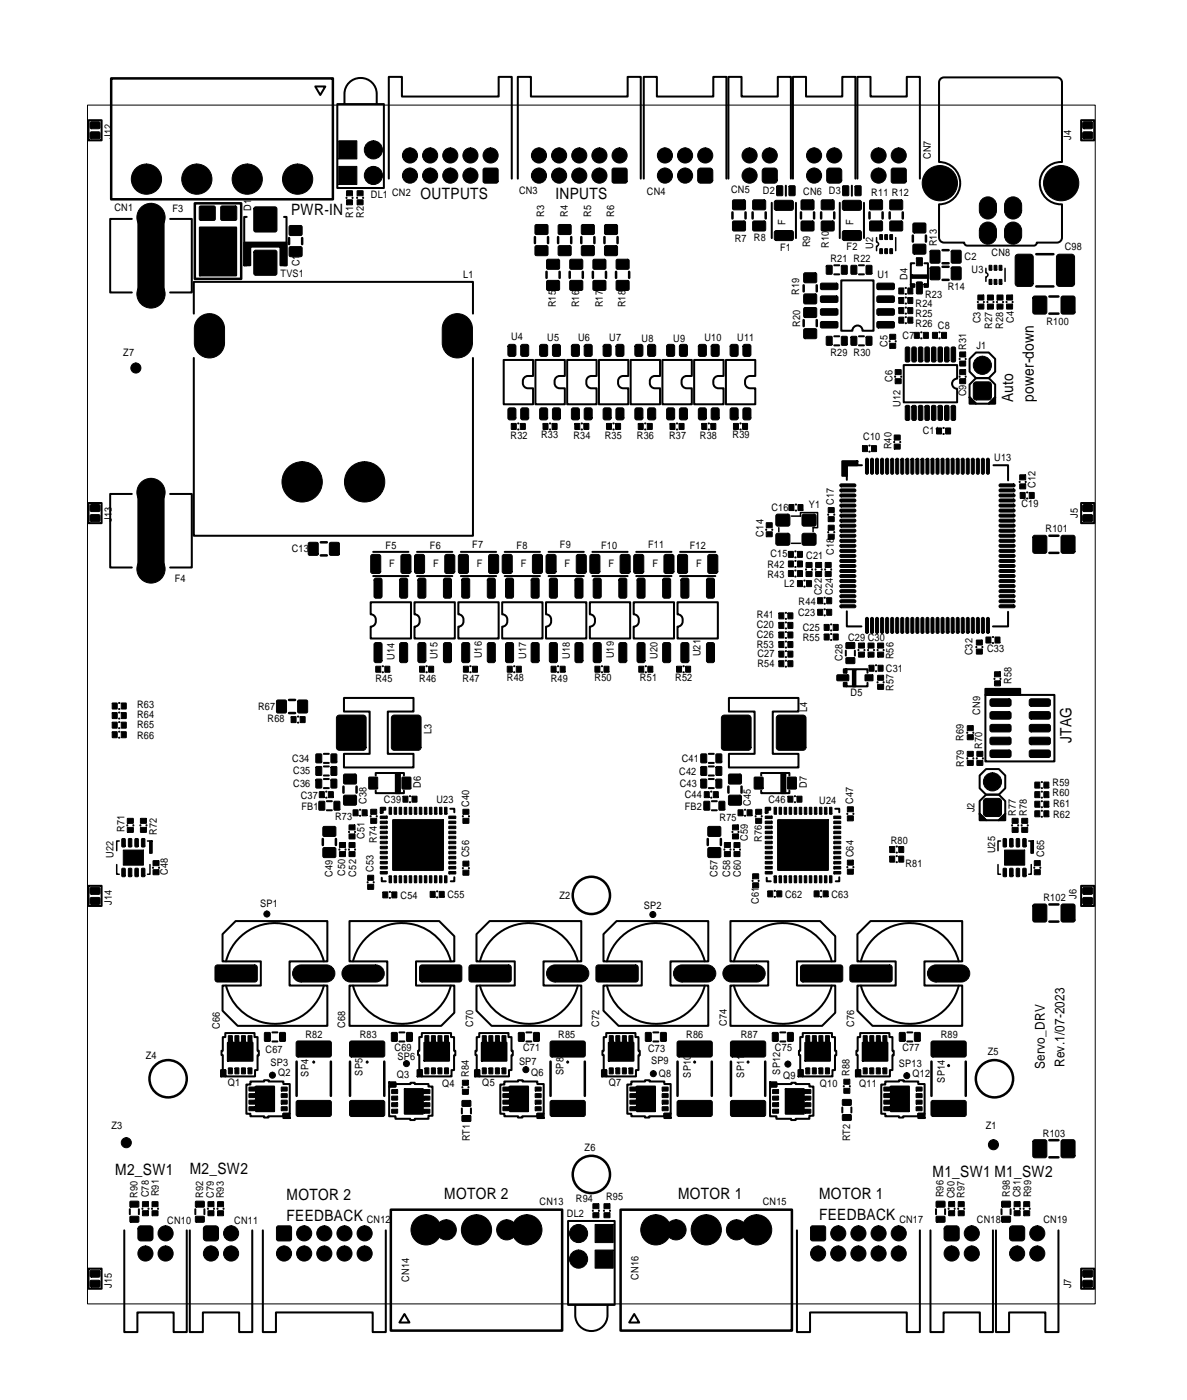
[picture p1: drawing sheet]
<svg xmlns="http://www.w3.org/2000/svg" width="118mm" height="139mm" viewBox="0 0 118 139" stroke-linecap="round" stroke-linejoin="round" font-family="sans-serif">
<defs><g id="words">
<g font-size="1.6">
<text x="28.9" y="21.3">PWR-IN</text>
<text x="41.7" y="19.7">OUTPUTS</text>
<text x="55.1" y="19.7">INPUTS</text>
<text x="100.5" y="39.9" transform="rotate(-90 100.5 39.9)">Auto</text>
<text x="102.6" y="39.9" transform="rotate(-90 102.6 39.9)">power-down</text>
<text x="106.3" y="73.8" transform="rotate(-90 106.3 73.8)">JTAG</text>
<text x="11.4" y="116.6">M2_SW1</text>
<text x="18.8" y="116.5">M2_SW2</text>
<text x="28.4" y="119.1">MOTOR 2</text>
<text x="44.1" y="119">MOTOR 2</text>
<text x="67.3" y="119">MOTOR 1</text>
<text x="81.3" y="119">MOTOR 1</text>
<text x="92.5" y="116.8">M1_SW1 M1_SW2</text>
<text x="28.4" y="121.2">FEEDBACK</text>
<text x="81.3" y="121.1">FEEDBACK</text>
</g>
<g font-size="1.3">
<text x="103.7" y="106.1" transform="rotate(-90 103.7 106.1)">Servo_DRV</text>
<text x="105.6" y="105.9" transform="rotate(-90 105.6 105.9)">Rev.1/07-2023</text>
</g>
<g font-size="1">
<text x="11.1" y="13.8" transform="rotate(-90 11.1 13.8)">J12</text>
<text x="92.4" y="15.8" transform="rotate(-90 92.4 15.8)">CN7</text>
<text x="106.3" y="13.9" transform="rotate(-90 106.3 13.9)">J4</text>
<text x="11.4" y="20.9">CN1</text>
<text x="17.1" y="21.1">F3</text>
<text x="24.9" y="20.9" transform="rotate(-90 24.9 20.9)">D1</text>
<text x="35.1" y="21.6" transform="rotate(-90 35.1 21.6)">R1</text>
<text x="36.1" y="21.6" transform="rotate(-90 36.1 21.6)">R2</text>
<text x="36.8" y="19.7">DL1 CN2</text>
<text x="51.5" y="19.3">CN3</text>
<text x="54" y="21.6" transform="rotate(-90 54 21.6)">R3</text>
<text x="56.4" y="21.6" transform="rotate(-90 56.4 21.6)">R4</text>
<text x="58.7" y="21.5" transform="rotate(-90 58.7 21.5)">R5</text>
<text x="61" y="21.5" transform="rotate(-90 61 21.5)">R6</text>
<text x="64.2" y="19.3">CN4</text>
<text x="72.6" y="19.2">CN5</text>
<text x="75.7" y="19.3">D2</text>
<text x="78" y="22.4" transform="rotate(-90 78 22.4)">F</text>
<text x="79.7" y="19.3">CN6 D3</text>
<text x="84.7" y="22.4" transform="rotate(-90 84.7 22.4)">F</text>
<text x="86.5" y="19.5">R11 R12</text>
<text x="27.8" y="27.5">TVS1</text>
<text x="29.7" y="26.4" transform="rotate(-90 29.7 26.4)">C1</text>
<text x="46" y="27.6">L1</text>
<text x="72.9" y="24">R7 R8</text>
<text x="77.4" y="25">F1</text>
<text x="79.3" y="29.3" transform="rotate(-90 79.3 29.3)">R19</text>
<text x="80.4" y="24.6" transform="rotate(-90 80.4 24.6)">R9</text>
<text x="82.3" y="24.6" transform="rotate(-90 82.3 24.6)">R10</text>
<text x="82.4" y="26">R21 R22</text>
<text x="84" y="24.8">F2</text>
<text x="86.7" y="24.7" transform="rotate(-90 86.7 24.7)">U2</text>
<text x="87.1" y="27.6">U1</text>
<text x="90.1" y="27.8" transform="rotate(-90 90.1 27.8)">D4</text>
<text x="91.8" y="29.6">R23</text>
<text x="93" y="24.5" transform="rotate(-90 93 24.5)">R13</text>
<text x="94.1" y="28.8">R14</text>
<text x="95.7" y="25.8">C2</text>
<text x="96.4" y="27.1">U3</text>
<text x="98.4" y="25.5">CN8</text>
<text x="105.7" y="24.8">C98</text>
<text x="12.2" y="35.3">Z7</text>
<text x="50.7" y="33.8">U4</text>
<text x="54.3" y="33.9">U5</text>
<text x="55.2" y="30.5" transform="rotate(-90 55.2 30.5)">R15</text>
<text x="57.4" y="33.9">U6</text>
<text x="57.5" y="30.5" transform="rotate(-90 57.5 30.5)">R16</text>
<text x="59.8" y="30.5" transform="rotate(-90 59.8 30.5)">R17</text>
<text x="60.5" y="33.8">U7</text>
<text x="62.1" y="30.5" transform="rotate(-90 62.1 30.5)">R18</text>
<text x="63.7" y="33.9">U8</text>
<text x="66.8" y="33.9">U9</text>
<text x="69.9" y="33.9">U10</text>
<text x="73.2" y="33.9">U11</text>
<text x="79.4" y="32.4" transform="rotate(-90 79.4 32.4)">R20</text>
<text x="82.4" y="35.3">R29 R30</text>
<text x="88.1" y="34.4" transform="rotate(-90 88.1 34.4)">C5</text>
<text x="89.6" y="33.6">C7</text>
<text x="90.9" y="30.5">R24</text>
<text x="90.9" y="31.5">R25</text>
<text x="90.9" y="32.5">R26 C8</text>
<text x="95.9" y="34.7" transform="rotate(-90 95.9 34.7)">R31</text>
<text x="96.9" y="34.6">J1</text>
<text x="97.3" y="32.1" transform="rotate(-90 97.3 32.1)">C3</text>
<text x="98.5" y="32.7" transform="rotate(-90 98.5 32.7)">R27</text>
<text x="99.6" y="32.7" transform="rotate(-90 99.6 32.7)">R28</text>
<text x="100.6" y="32.1" transform="rotate(-90 100.6 32.1)">C4</text>
<text x="103.8" y="32.3">R100</text>
<text x="88.6" y="37.9" transform="rotate(-90 88.6 37.9)">C6</text>
<text x="89.4" y="40.4" transform="rotate(-90 89.4 40.4)">U12</text>
<text x="95.9" y="39.4" transform="rotate(-90 95.9 39.4)">C9</text>
<text x="50.7" y="43.6">R32</text>
<text x="53.7" y="43.5">R33</text>
<text x="56.9" y="43.6">R34</text>
<text x="60" y="43.6">R35</text>
<text x="63.2" y="43.6">R36</text>
<text x="66.4" y="43.6">R37</text>
<text x="69.5" y="43.6">R38</text>
<text x="72.7" y="43.5">R39</text>
<text x="85.7" y="43.7">C10</text>
<text x="88.5" y="44.6" transform="rotate(-90 88.5 44.6)">R40</text>
<text x="91.6" y="43.1">C11</text>
<text x="98.7" y="45.8">U13</text>
<text x="11.1" y="51.8" transform="rotate(-90 11.1 51.8)">J13</text>
<text x="75.8" y="53.3" transform="rotate(-90 75.8 53.3)">C14</text>
<text x="76.6" y="50.7">C16</text>
<text x="80.3" y="50.5">Y1</text>
<text x="82.8" y="50.2" transform="rotate(-90 82.8 50.2)">C17</text>
<text x="101.4" y="50.4">C19</text>
<text x="102.8" y="48.5" transform="rotate(-90 102.8 48.5)">C12</text>
<text x="103.8" y="52.8">R101</text>
<text x="107" y="51.4" transform="rotate(-90 107 51.4)">J5</text>
<text x="17.3" y="57.8">F4</text>
<text x="29" y="54.8">C13</text>
<text x="38.3" y="54.5">F5</text>
<text x="38.6" y="56.3">F</text>
<text x="42.7" y="54.5">F6</text>
<text x="43" y="56.3">F</text>
<text x="46.9" y="54.4">F7</text>
<text x="47.3" y="56.3">F</text>
<text x="51.3" y="54.5">F8</text>
<text x="51.7" y="56.3">F</text>
<text x="55.6" y="54.4">F9</text>
<text x="56" y="56.3">F</text>
<text x="59.7" y="54.5">F10</text>
<text x="60.4" y="56.3">F</text>
<text x="64.3" y="54.4">F11</text>
<text x="64.7" y="56.3">F</text>
<text x="68.5" y="54.5">F12</text>
<text x="69.1" y="56.3">F</text>
<text x="76.2" y="56.4">R42</text>
<text x="76.2" y="57.4">R43</text>
<text x="76.5" y="55.3">C15</text>
<text x="77.8" y="58.3">L2</text>
<text x="80" y="55.5">C21</text>
<text x="81.6" y="59.1" transform="rotate(-90 81.6 59.1)">C22</text>
<text x="82.7" y="59.1" transform="rotate(-90 82.7 59.1)">C24</text>
<text x="82.8" y="55.1" transform="rotate(-90 82.8 55.1)">C18</text>
<text x="39.2" y="65.5" transform="rotate(-90 39.2 65.5)">U14</text>
<text x="43.4" y="65.5" transform="rotate(-90 43.4 65.5)">U15</text>
<text x="47.8" y="65.4" transform="rotate(-90 47.8 65.4)">U16</text>
<text x="52.2" y="65.4" transform="rotate(-90 52.2 65.4)">U17</text>
<text x="56.6" y="65.4" transform="rotate(-90 56.6 65.4)">U18</text>
<text x="60.9" y="65.4" transform="rotate(-90 60.9 65.4)">U19</text>
<text x="65.3" y="65.4" transform="rotate(-90 65.3 65.4)">U20</text>
<text x="69.5" y="65.2" transform="rotate(-90 69.5 65.2)">U21</text>
<text x="75.1" y="64.3">R53</text>
<text x="75.1" y="63.3">C26</text>
<text x="75.1" y="62.4">C20</text>
<text x="75.1" y="61.4">R41</text>
<text x="75.2" y="65.3">C27</text>
<text x="79.2" y="61.2">C23</text>
<text x="79.3" y="60">R44</text>
<text x="79.7" y="62.6">C25</text>
<text x="79.7" y="63.7">R55</text>
<text x="83.6" y="65.6" transform="rotate(-90 83.6 65.6)">C28</text>
<text x="84.2" y="63.6">C29 C30</text>
<text x="88.7" y="65.5" transform="rotate(-90 88.7 65.5)">R56</text>
<text x="96.5" y="65.1" transform="rotate(-90 96.5 65.1)">C32</text>
<text x="98" y="64.8">C33</text>
<text x="13.6" y="70.3">R63</text>
<text x="13.6" y="71.3">R64</text>
<text x="25.6" y="70.5">R67</text>
<text x="26.6" y="71.7">R68</text>
<text x="37.3" y="67.7">R45</text>
<text x="41.6" y="67.7">R46</text>
<text x="45.9" y="67.7">R47</text>
<text x="50.3" y="67.6">R48</text>
<text x="54.7" y="67.7">R49</text>
<text x="59" y="67.6">R50</text>
<text x="63.5" y="67.6">R51</text>
<text x="67" y="67.6">R52</text>
<text x="75.2" y="66.2">R54</text>
<text x="80.1" y="70.7" transform="rotate(-90 80.1 70.7)">L4</text>
<text x="84.4" y="69.1">D5</text>
<text x="87.9" y="66.7">C31</text>
<text x="88.7" y="68.6" transform="rotate(-90 88.7 68.6)">R57</text>
<text x="97.3" y="71" transform="rotate(-90 97.3 71)">CN9</text>
<text x="100.4" y="67.9" transform="rotate(-90 100.4 67.9)">R58</text>
<text x="13.6" y="73.4">R66</text>
<text x="13.6" y="72.3">R65</text>
<text x="29" y="75.7">C34</text>
<text x="29.1" y="76.9">C35</text>
<text x="42.8" y="72.9" transform="rotate(-90 42.8 72.9)">L3</text>
<text x="67.4" y="76.9">C42</text>
<text x="67.7" y="75.7">C41</text>
<text x="95.6" y="73.5" transform="rotate(-90 95.6 73.5)">R69</text>
<text x="95.7" y="76.1" transform="rotate(-90 95.7 76.1)">R79</text>
<text x="97.5" y="74.3" transform="rotate(-90 97.5 74.3)">R70</text>
<text x="12.4" y="82.6" transform="rotate(-90 12.4 82.6)">R71</text>
<text x="15.6" y="82.9" transform="rotate(-90 15.6 82.9)">R72</text>
<text x="29.1" y="78.2">C36</text>
<text x="29.9" y="79.3">C37</text>
<text x="29.9" y="80.4">FB1</text>
<text x="33.3" y="81.4">R73</text>
<text x="36.2" y="83.3" transform="rotate(-90 36.2 83.3)">C51</text>
<text x="36.4" y="79.8" transform="rotate(-90 36.4 79.8)">C38</text>
<text x="37.4" y="83.7" transform="rotate(-90 37.4 83.7)">R74</text>
<text x="38.1" y="79.7">C39</text>
<text x="41.8" y="78.2" transform="rotate(-90 41.8 78.2)">D6</text>
<text x="43.3" y="79.8">U23</text>
<text x="46.6" y="80.1" transform="rotate(-90 46.6 80.1)">C40</text>
<text x="67.5" y="78.1">C43</text>
<text x="68" y="80.4">FB2</text>
<text x="68" y="79.2">C44</text>
<text x="71.4" y="81.5">R75</text>
<text x="74.2" y="83.5" transform="rotate(-90 74.2 83.5)">C59</text>
<text x="74.5" y="80" transform="rotate(-90 74.5 80)">C45</text>
<text x="75.6" y="83.6" transform="rotate(-90 75.6 83.6)">R76</text>
<text x="76.3" y="79.7">C46</text>
<text x="80.1" y="78.2" transform="rotate(-90 80.1 78.2)">D7</text>
<text x="81.3" y="79.8">U24</text>
<text x="84.7" y="79.8" transform="rotate(-90 84.7 79.8)">C47</text>
<text x="88.4" y="83.8">R80</text>
<text x="96.7" y="80.7" transform="rotate(-90 96.7 80.7)">J2</text>
<text x="100.8" y="81" transform="rotate(-90 100.8 81)">R77</text>
<text x="101.9" y="81" transform="rotate(-90 101.9 81)">R78</text>
<text x="104.5" y="78">R59</text>
<text x="104.5" y="79.1">R60</text>
<text x="104.5" y="81.2">R62</text>
<text x="104.5" y="80.1">R61</text>
<text x="11.1" y="89.8" transform="rotate(-90 11.1 89.8)">J14</text>
<text x="11.3" y="85.2" transform="rotate(-90 11.3 85.2)">U22</text>
<text x="16.7" y="86.9" transform="rotate(-90 16.7 86.9)">C48</text>
<text x="33" y="87.1" transform="rotate(-90 33 87.1)">C49</text>
<text x="34.3" y="87" transform="rotate(-90 34.3 87)">C50</text>
<text x="35.4" y="87" transform="rotate(-90 35.4 87)">C52</text>
<text x="37.1" y="86.6" transform="rotate(-90 37.1 86.6)">C53</text>
<text x="39.8" y="89.2">C54</text>
<text x="44.4" y="89.1">C55</text>
<text x="46.6" y="85.1" transform="rotate(-90 46.6 85.1)">C56</text>
<text x="55.5" y="89.2">Z2</text>
<text x="71.2" y="87" transform="rotate(-90 71.2 87)">C57</text>
<text x="72.5" y="87" transform="rotate(-90 72.5 87)">C58</text>
<text x="73.5" y="87" transform="rotate(-90 73.5 87)">C60</text>
<text x="75.3" y="89.8" transform="rotate(-90 75.3 89.8)">C61</text>
<text x="77.9" y="89.1">C62</text>
<text x="82.5" y="89.1">C63</text>
<text x="84.7" y="85.1" transform="rotate(-90 84.7 85.1)">C64</text>
<text x="89.9" y="86.1">R81</text>
<text x="98.8" y="84.7" transform="rotate(-90 98.8 84.7)">U25</text>
<text x="103.5" y="89.4">R102</text>
<text x="103.6" y="85.1" transform="rotate(-90 103.6 85.1)">C65</text>
<text x="106.8" y="89.3" transform="rotate(-90 106.8 89.3)">J6</text>
<text x="25.8" y="90.1">SP1</text>
<text x="63.9" y="90.2">SP2</text>
<text x="47" y="101.9" transform="rotate(-90 47 101.9)">C70</text>
<text x="59.5" y="102" transform="rotate(-90 59.5 102)">C72</text>
<text x="72.1" y="101.8" transform="rotate(-90 72.1 101.8)">C74</text>
<text x="84.8" y="102" transform="rotate(-90 84.8 102)">C76</text>
<text x="14.5" y="105.2">Z4</text>
<text x="21.8" y="102.1" transform="rotate(-90 21.8 102.1)">C66</text>
<text x="22.6" y="107.8">Q1</text>
<text x="26.4" y="104.5">C67</text>
<text x="26.9" y="105.9">SP3</text>
<text x="27.6" y="106.9">Q2</text>
<text x="30.3" y="103.1">R82</text>
<text x="30.6" y="106.9" transform="rotate(-90 30.6 106.9)">SP4</text>
<text x="34.3" y="102" transform="rotate(-90 34.3 102)">C68</text>
<text x="35.7" y="103">R83</text>
<text x="36" y="106.8" transform="rotate(-90 36 106.8)">SP5</text>
<text x="39.2" y="104.3">C69</text>
<text x="39.4" y="107">Q3</text>
<text x="39.5" y="105.3">SP6</text>
<text x="43.9" y="107.9">Q4</text>
<text x="46.5" y="106.9" transform="rotate(-90 46.5 106.9)">R84</text>
<text x="47.9" y="107.8">Q5</text>
<text x="51.5" y="105.7">SP7</text>
<text x="51.9" y="104.4">C71</text>
<text x="52.7" y="106.8">Q6</text>
<text x="55.4" y="103.1">R85</text>
<text x="55.9" y="106.7" transform="rotate(-90 55.9 106.7)">SP8</text>
<text x="60.4" y="107.8">Q7</text>
<text x="64.3" y="104.4">C73</text>
<text x="64.6" y="105.6">SP9</text>
<text x="65.4" y="106.9">Q8</text>
<text x="68.1" y="103.1">R86</text>
<text x="68.6" y="107" transform="rotate(-90 68.6 107)">SP10</text>
<text x="73.5" y="103.1">R87</text>
<text x="73.9" y="107" transform="rotate(-90 73.9 107)">SP11</text>
<text x="76.9" y="104.3">C75</text>
<text x="77.4" y="106.7" transform="rotate(-90 77.4 106.7)">SP12</text>
<text x="77.7" y="107.1">Q9</text>
<text x="81.4" y="107.9">Q10</text>
<text x="84.3" y="106.8" transform="rotate(-90 84.3 106.8)">R88</text>
<text x="85.3" y="107.9">Q11</text>
<text x="89.2" y="105.9">SP13</text>
<text x="89.6" y="104.4">C77</text>
<text x="90.6" y="106.9">Q12</text>
<text x="93.4" y="103">R89</text>
<text x="93.8" y="107.5" transform="rotate(-90 93.8 107.5)">SP14</text>
<text x="98" y="104.7">Z5</text>
<text x="11.1" y="112.1">Z3</text>
<text x="46.6" y="113.3" transform="rotate(-90 46.6 113.3)">RT1</text>
<text x="84.4" y="113.3" transform="rotate(-90 84.4 113.3)">RT2</text>
<text x="97.8" y="112.1">Z1</text>
<text x="103.5" y="112.9">R103</text>
<text x="13.7" y="118.9" transform="rotate(-90 13.7 118.9)">R90</text>
<text x="14.8" y="118.9" transform="rotate(-90 14.8 118.9)">C78</text>
<text x="15.8" y="118.8" transform="rotate(-90 15.8 118.8)">R91</text>
<text x="20.2" y="118.9" transform="rotate(-90 20.2 118.9)">R92</text>
<text x="21.2" y="118.9" transform="rotate(-90 21.2 118.9)">C79</text>
<text x="22.2" y="119" transform="rotate(-90 22.2 119)">R93</text>
<text x="53.5" y="119.6">CN13</text>
<text x="57.2" y="119.4">R94</text>
<text x="58" y="114.3">Z6</text>
<text x="60.2" y="119.2">R95</text>
<text x="75.7" y="119.6">CN15</text>
<text x="93.6" y="118.9" transform="rotate(-90 93.6 118.9)">R96</text>
<text x="94.7" y="119" transform="rotate(-90 94.7 119)">C80</text>
<text x="95.7" y="118.9" transform="rotate(-90 95.7 118.9)">R97</text>
<text x="100.2" y="118.8" transform="rotate(-90 100.2 118.8)">R98</text>
<text x="101.3" y="118.9" transform="rotate(-90 101.3 118.9)">C81</text>
<text x="102.3" y="118.9" transform="rotate(-90 102.3 118.9)">R99</text>
<text x="16.6" y="121.5">CN10</text>
<text x="23.3" y="121.5">CN11</text>
<text x="36.4" y="121.4">CN12</text>
<text x="56.3" y="120.8">DL2</text>
<text x="89.2" y="121.4">CN17</text>
<text x="96.9" y="121.4">CN18</text>
<text x="103.5" y="121.4">CN19</text>
<text x="11.1" y="127.8" transform="rotate(-90 11.1 127.8)">J15</text>
<text x="40.6" y="127.2" transform="rotate(-90 40.6 127.2)">CN14</text>
<text x="63.4" y="127" transform="rotate(-90 63.4 127)">CN16</text>
<text x="106.3" y="127.9" transform="rotate(-90 106.3 127.9)">J7</text>
</g>
</g></defs>
<path d="M8.7 10.4h100v119h-100z" fill="none" stroke="#000" stroke-width=".1"/>
<g fill="#000" stroke="#000" stroke-width=".1">
<path d="M9 13.1h.9v.6h-.9z" fill-rule="evenodd"/>
<path d="M9 12.1h.9v.6h-.9z" fill-rule="evenodd"/>
<path d="M33.6 16.5h1.8v1.8h-1.8z" fill-rule="evenodd"/>
<path d="M33.6 14h1.8v1.8h-1.8z" fill-rule="evenodd"/>
<path d="M34.4 18.9h.6v.5h-.6z" fill-rule="evenodd"/>
<path d="M35.4 18.9h.6v.5h-.6z" fill-rule="evenodd"/>
<path d="M48 16.7h1.4v1.4h-1.4z" fill-rule="evenodd"/>
<path d="M60.8 16.7h1.4v1.4h-1.4z" fill-rule="evenodd"/>
<path d="M69.4 16.7h1l.3 .1v1.1l-.1 .2-1.1 .1-.2-.2-.1-1z" fill-rule="evenodd"/>
<path d="M72.7 19.9h1.2v.9h-1.2z" fill-rule="evenodd"/>
<path d="M74.7 19.9h1.2v.9h-1.2z" fill-rule="evenodd"/>
<path d="M77.1 18.5h.6v.9h-.6z" fill-rule="evenodd"/>
<path d="M75.8 16.7h1l.3 .1v1.1l-.1 .2-1.1 .1-.2-.2-.1-1z" fill-rule="evenodd"/>
<path d="M78.3 18.5h.6v.9h-.6z" fill-rule="evenodd"/>
<path d="M79.5 19.9h1.2v.9h-1.2z" fill-rule="evenodd"/>
<path d="M81.5 19.9h1.2v.9h-1.2z" fill-rule="evenodd"/>
<path d="M82.2 16.7h1l.3 .1v1.1l-.1 .2-1.1 .1-.2-.2-.1-1z" fill-rule="evenodd"/>
<path d="M83.6 18.5h.6v.9h-.6z" fill-rule="evenodd"/>
<path d="M84.9 18.5h.5v.9h-.5z" fill-rule="evenodd"/>
<path d="M86.3 19.9h1.2v.9h-1.2z" fill-rule="evenodd"/>
<path d="M88.3 19.9h1.2v.9h-1.2z" fill-rule="evenodd"/>
<path d="M88.5 16.7h1.4v1.4h-1.4z" fill-rule="evenodd"/>
<path d="M107.5 13.1h.9v.6h-.9z" fill-rule="evenodd"/>
<path d="M107.5 12.1h.9v.6h-.9z" fill-rule="evenodd"/>
<path d="M19.8 20.5h1.5v1.3h-1.5z" fill-rule="evenodd"/>
<path d="M19.6 31.7a1.5 1.5 0 0 1 1.6-.5 1.5 1.5 0 0 1 1.1 1.4v1.4a1.5 1.5 0 0 1-1.5 1.5 1.5 1.5 0 0 1-1.5-1.5v-1.4l.1-.4z" fill-rule="evenodd"/>
<path d="M21.9 20.5h1.6v1.3h-1.6z" fill-rule="evenodd"/>
<path d="M25.2 20.6h2.2v2.4h-2.2z" fill-rule="evenodd"/>
<path d="M25.2 24.9h2.2v2.4h-2.2z" fill-rule="evenodd"/>
<path d="M28.7 24.5h1.2v.9h-1.2z" fill-rule="evenodd"/>
<path d="M28.7 22.4h1.2v.9h-1.2z" fill-rule="evenodd"/>
<path d="M34.4 19.8h.6v.5h-.6z" fill-rule="evenodd"/>
<path d="M35.4 19.8h.6v.5h-.6z" fill-rule="evenodd"/>
<path d="M44.2 31.7a1.5 1.5 0 0 1 1.6-.5 1.5 1.5 0 0 1 1.1 1.4v1.4a1.5 1.5 0 0 1-1.5 1.5 1.5 1.5 0 0 1-1.5-1.5v-1.4l.1-.4z" fill-rule="evenodd"/>
<path d="M50.5 34.2h.6v1.1h-.6z" fill-rule="evenodd"/>
<path d="M51.7 34.2h.7v1.1h-.7z" fill-rule="evenodd"/>
<path d="M53.6 34.2h.7v1.1h-.7z" fill-rule="evenodd"/>
<path d="M53.1 24.4h1.2v.9h-1.2z" fill-rule="evenodd"/>
<path d="M53.1 22.3h1.2v.9h-1.2z" fill-rule="evenodd"/>
<path d="M54.9 34.2h.7v1.1h-.7z" fill-rule="evenodd"/>
<path d="M54.3 27.9h1.2v.9h-1.2z" fill-rule="evenodd"/>
<path d="M54.3 25.8h1.2v.9h-1.2z" fill-rule="evenodd"/>
<path d="M55.4 24.4h1.2v.9h-1.2z" fill-rule="evenodd"/>
<path d="M55.4 22.3h1.2v.9h-1.2z" fill-rule="evenodd"/>
<path d="M56.8 34.2h.6v1.1h-.6z" fill-rule="evenodd"/>
<path d="M56.6 27.9h1.2v.9h-1.2z" fill-rule="evenodd"/>
<path d="M56.6 25.8h1.2v.9h-1.2z" fill-rule="evenodd"/>
<path d="M58 34.2h.7v1.1h-.7z" fill-rule="evenodd"/>
<path d="M57.7 24.4h1.2v.9h-1.2z" fill-rule="evenodd"/>
<path d="M57.7 22.3h1.2v.9h-1.2z" fill-rule="evenodd"/>
<path d="M59.9 34.2h.7v1.1h-.7z" fill-rule="evenodd"/>
<path d="M58.9 27.9h1.2v.9h-1.2z" fill-rule="evenodd"/>
<path d="M58.9 25.8h1.2v.9h-1.2z" fill-rule="evenodd"/>
<path d="M61.2 34.2h.7v1.1h-.7z" fill-rule="evenodd"/>
<path d="M60 24.4h1.2v.9h-1.2z" fill-rule="evenodd"/>
<path d="M60 22.3h1.2v.9h-1.2z" fill-rule="evenodd"/>
<path d="M61.2 27.9h1.2v.9h-1.2z" fill-rule="evenodd"/>
<path d="M61.2 25.8h1.2v.9h-1.2z" fill-rule="evenodd"/>
<path d="M63.1 34.2h.6v1.1h-.6z" fill-rule="evenodd"/>
<path d="M64.3 34.2h.7v1.1h-.7z" fill-rule="evenodd"/>
<path d="M66.2 34.2h.7v1.1h-.7z" fill-rule="evenodd"/>
<path d="M67.5 34.2h.7v1.1h-.7z" fill-rule="evenodd"/>
<path d="M69.4 34.2h.6v1.1h-.6z" fill-rule="evenodd"/>
<path d="M70.6 34.2h.7v1.1h-.7z" fill-rule="evenodd"/>
<path d="M72.5 34.2h.7v1.1h-.7z" fill-rule="evenodd"/>
<path d="M73.8 34.2h.7v1.1h-.7z" fill-rule="evenodd"/>
<path d="M72.7 22h1.2v.9h-1.2z" fill-rule="evenodd"/>
<path d="M74.7 22h1.2v.9h-1.2z" fill-rule="evenodd"/>
<path d="M76.9 19.9h1.8v.9h-1.8z" fill-rule="evenodd"/>
<path d="M76.9 22.9h1.8v.9h-1.8z" fill-rule="evenodd"/>
<path d="M79.8 30.6h1.2v.9h-1.2z" fill-rule="evenodd"/>
<path d="M79.8 32.7h1.2v.9h-1.2z" fill-rule="evenodd"/>
<path d="M79.5 22h1.2v.9h-1.2z" fill-rule="evenodd"/>
<path d="M79.8 29.2h1.2v.9h-1.2z" fill-rule="evenodd"/>
<path d="M79.8 27.1h1.2v.9h-1.2z" fill-rule="evenodd"/>
<path d="M82 26.4h.6v.8h-.6z" fill-rule="evenodd"/>
<path d="M82 33.4h.6v.9h-.6z" fill-rule="evenodd"/>
<path d="M81.5 22h1.2v.9h-1.2z" fill-rule="evenodd"/>
<path d="M81.5 28.1h1.5l.2 .2v.3l-.2 .2h-1.4l-.2-.2z" fill-rule="evenodd"/>
<path d="M81.5 29.4h1.5l.2 .1v.4l-.2 .1h-1.4l-.2-.1z" fill-rule="evenodd"/>
<path d="M81.5 30.7l1.5-.1 .2 .2v.3l-.2 .2h-1.4l-.2-.2z" fill-rule="evenodd"/>
<path d="M81.5 32l1.5-.1 .2 .2v.3l-.2 .2h-1.4l-.2-.2z" fill-rule="evenodd"/>
<path d="M83.5 26.4h.6v.8h-.6z" fill-rule="evenodd"/>
<path d="M83.6 19.9h1.8v.9h-1.8z" fill-rule="evenodd"/>
<path d="M83.6 22.9h1.8v.9h-1.8z" fill-rule="evenodd"/>
<path d="M83.5 33.4h.6v.9h-.6z" fill-rule="evenodd"/>
<path d="M84.5 33.4h.5v.9h-.5z" fill-rule="evenodd"/>
<path d="M84.5 26.4h.5v.8h-.5z" fill-rule="evenodd"/>
<path d="M86 33.4h.5v.9h-.5z" fill-rule="evenodd"/>
<path d="M86 26.4h.5v.8h-.5z" fill-rule="evenodd"/>
<path d="M87.1 32l1.5-.1 .2 .2v.3l-.2 .2h-1.4l-.2-.2z" fill-rule="evenodd"/>
<path d="M87.1 30.7l1.5-.1 .2 .2v.3l-.2 .2h-1.4l-.2-.2z" fill-rule="evenodd"/>
<path d="M87.1 29.4h1.5l.2 .1v.4l-.2 .1h-1.4l-.2-.1z" fill-rule="evenodd"/>
<path d="M87.1 28.1h1.5l.2 .2v.3l-.2 .2h-1.4l-.2-.2z" fill-rule="evenodd"/>
<path d="M86.3 22h1.2v.9h-1.2z" fill-rule="evenodd"/>
<path d="M87.3 24.7h.3v.5h-.3z" fill-rule="evenodd"/>
<path d="M87.3 23.3h.3v.5h-.3z" fill-rule="evenodd"/>
<path d="M87.8 24.7h.3v.5h-.3z" fill-rule="evenodd"/>
<path d="M87.8 23.3h.3v.5h-.3z" fill-rule="evenodd"/>
<path d="M88.3 33.2h.6v.5h-.6z" fill-rule="evenodd"/>
<path d="M88.3 34.1h.6v.5h-.6z" fill-rule="evenodd"/>
<path d="M88.3 24.7h.3v.5h-.3z" fill-rule="evenodd"/>
<path d="M88.3 23.3h.3v.5h-.3z" fill-rule="evenodd"/>
<path d="M88.8 36.7h.6v.5h-.6z" fill-rule="evenodd"/>
<path d="M88.8 37.6h.6v.5h-.6z" fill-rule="evenodd"/>
<path d="M89.2 29.5h.5v.6h-.5z" fill-rule="evenodd"/>
<path d="M89.2 30.5h.5v.6h-.5z" fill-rule="evenodd"/>
<path d="M88.3 22h1.2v.9h-1.2z" fill-rule="evenodd"/>
<path d="M89.2 28.6h.5v.6h-.5z" fill-rule="evenodd"/>
<path d="M89.2 31.5h.5v.6h-.5z" fill-rule="evenodd"/>
<path d="M90.1 29.5h.5v.6h-.5z" fill-rule="evenodd"/>
<path d="M90.1 30.5h.5v.6h-.5z" fill-rule="evenodd"/>
<path d="M89.9 34.5l.2-.1 .2 .2v1.2l-.2 .1h-.2l-.1-.1z" fill-rule="evenodd"/>
<path d="M90.1 28.6h.5v.6h-.5z" fill-rule="evenodd"/>
<path d="M90.1 31.5h.5v.6h-.5z" fill-rule="evenodd"/>
<path d="M90.6 22.2h1.2v.9h-1.2z" fill-rule="evenodd"/>
<path d="M90.6 24.3h1.2v.9h-1.2z" fill-rule="evenodd"/>
<path d="M90.5 34.5l.3-.1 .1 .2v1.2l-.1 .1h-.3v-.1z" fill-rule="evenodd"/>
<path d="M90.9 25.6h.6v.8h-.6z" fill-rule="evenodd"/>
<path d="M91 28h.5v1.2h-.5z" fill-rule="evenodd"/>
<path d="M90.7 33h.5v.6h-.5z" fill-rule="evenodd"/>
<path d="M91.2 34.5l.2-.1 .2 .2v1.2l-.2 .1h-.2l-.1-.1z" fill-rule="evenodd"/>
<path d="M91.6 33h.5v.6h-.5z" fill-rule="evenodd"/>
<path d="M91.8 34.5l.3-.1 .1 .2v1.2l-.1 .1h-.3v-.1z" fill-rule="evenodd"/>
<path d="M92.3 24.9h.9v1.2h-.9z" fill-rule="evenodd"/>
<path d="M92.3 26.5h.9v1.2h-.9z" fill-rule="evenodd"/>
<path d="M92.5 34.5l.2-.1 .2 .2v1.2l-.2 .1h-.2l-.1-.1z" fill-rule="evenodd"/>
<path d="M92.5 33h.5v.6h-.5z" fill-rule="evenodd"/>
<path d="M93.1 34.5l.3-.1 .1 .2v1.2l-.1 .1h-.3v-.1z" fill-rule="evenodd"/>
<path d="M93.4 33h.5v.6h-.5z" fill-rule="evenodd"/>
<path d="M93.8 34.5l.2-.1 .2 .2v1.2l-.2 .1h-.2l-.1-.1z" fill-rule="evenodd"/>
<path d="M94.4 24.9h.9v1.2h-.9z" fill-rule="evenodd"/>
<path d="M94.4 26.5h.9v1.2h-.9z" fill-rule="evenodd"/>
<path d="M94.4 34.5l.3-.1 .1 .2v1.2l-.1 .1h-.3v-.1z" fill-rule="evenodd"/>
<path d="M95.2 35.9h.6v.4h-.6z" fill-rule="evenodd"/>
<path d="M95.2 35h.6v.4h-.6z" fill-rule="evenodd"/>
<path d="M95.2 37.6h.6v.5h-.6z" fill-rule="evenodd"/>
<path d="M95.2 36.7h.6v.5h-.6z" fill-rule="evenodd"/>
<path d="M96.6 38.1l.3-.2h1.3l.2 .3-.1 1.4-.2 .1h-1.4l-.1-.3z" fill-rule="evenodd"/>
<path d="M97.4 22.3a.85 .85 0 0 1 1-.2 .85 .85 0 0 1 .5 .8 1.01 1.01 0 0 1-.9 1.3 .85 .85 0 0 1-.8-.8v-.8z" fill-rule="evenodd"/>
<path d="M97 30.2h.6v.5h-.6z" fill-rule="evenodd"/>
<path d="M97 29.3h.6v.5h-.6z" fill-rule="evenodd"/>
<path d="M98 29.3h.6v.5h-.6z" fill-rule="evenodd"/>
<path d="M98 30.2h.6v.5h-.6z" fill-rule="evenodd"/>
<path d="M98.2 27.7h.2v.5h-.2z" fill-rule="evenodd"/>
<path d="M98.2 26.3h.2v.5h-.2z" fill-rule="evenodd"/>
<path d="M97.4 19.8a.85 .85 0 0 1 1-.2 .85 .85 0 0 1 .5 .8 1.01 1.01 0 0 1-.9 1.3 .85 .85 0 0 1-.8-.8v-.8z" fill-rule="evenodd"/>
<path d="M98.7 27.7h.2v.5h-.2z" fill-rule="evenodd"/>
<path d="M98.7 26.3h.2v.5h-.2z" fill-rule="evenodd"/>
<path d="M98.9 29.3h.6v.5h-.6z" fill-rule="evenodd"/>
<path d="M98.9 30.2h.6v.5h-.6z" fill-rule="evenodd"/>
<path d="M99.2 27.7h.2v.5h-.2z" fill-rule="evenodd"/>
<path d="M99.2 26.3h.2v.5h-.2z" fill-rule="evenodd"/>
<path d="M99.9 22.3a.85 .85 0 0 1 1-.2 .85 .85 0 0 1 .5 .8 1.01 1.01 0 0 1-.9 1.3 .85 .85 0 0 1-.8-.8v-.8z" fill-rule="evenodd"/>
<path d="M99.9 30.2h.6v.5h-.6z" fill-rule="evenodd"/>
<path d="M99.9 29.3h.6v.5h-.6z" fill-rule="evenodd"/>
<path d="M99.9 19.8a.85 .85 0 0 1 1-.2 .85 .85 0 0 1 .5 .8 1.01 1.01 0 0 1-.9 1.3 .85 .85 0 0 1-.8-.8v-.8z" fill-rule="evenodd"/>
<path d="M102.5 29.4h1.3v1.7h-1.3z" fill-rule="evenodd"/>
<path d="M100.8 25.4l.2-.2h1.2l.3 .2v2.7l-.1 .3h-1.4l-.2-.1z" fill-rule="evenodd"/>
<path d="M105 25.3l1.3-.1 .3 .2v2.7l-.1 .3h-1.4l-.2-.1-.1-2.8z" fill-rule="evenodd"/>
<path d="M105.3 29.4h1.3v1.7h-1.3z" fill-rule="evenodd"/>
<path d="M9 51.1h.9v.6h-.9z" fill-rule="evenodd"/>
<path d="M9 50.1h.9v.6h-.9z" fill-rule="evenodd"/>
<path d="M30.6 53.9h.9v1.2h-.9z" fill-rule="evenodd"/>
<path d="M32.7 53.9h.9v1.2h-.9z" fill-rule="evenodd"/>
<path d="M37.2 57.4h.5l.2 .2v1.6l-.2 .2h-.4l-.2-.2z" fill-rule="evenodd"/>
<path d="M36.8 55.1h.9v1.8h-.9z" fill-rule="evenodd"/>
<path d="M39.7 57.4h.6l.2 .2v1.6l-.2 .2h-.4l-.2-.2z" fill-rule="evenodd"/>
<path d="M39.8 55.1h.9v1.8h-.9z" fill-rule="evenodd"/>
<path d="M41.5 57.4h.6l.2 .2v1.6l-.2 .2h-.4l-.2-.2z" fill-rule="evenodd"/>
<path d="M41.2 55.1h.9v1.8h-.9z" fill-rule="evenodd"/>
<path d="M44.1 57.4h.5l.2 .2v1.6l-.2 .2h-.4l-.2-.2z" fill-rule="evenodd"/>
<path d="M44.2 55.1h.9v1.8h-.9z" fill-rule="evenodd"/>
<path d="M45.9 57.4h.5l.2 .2v1.6l-.2 .2h-.4l-.2-.2z" fill-rule="evenodd"/>
<path d="M45.5 55.1h.9v1.8h-.9z" fill-rule="evenodd"/>
<path d="M48.4 57.4h.6l.2 .2v1.6l-.2 .2h-.4l-.2-.2z" fill-rule="evenodd"/>
<path d="M48.5 55.1h.9v1.8h-.9z" fill-rule="evenodd"/>
<path d="M50.2 57.4h.6l.2 .2v1.6l-.2 .2h-.4l-.2-.2z" fill-rule="evenodd"/>
<path d="M50.7 42h.5v.6h-.5z" fill-rule="evenodd"/>
<path d="M49.9 55.1h.9v1.8h-.9z" fill-rule="evenodd"/>
<path d="M50.5 40.5h.6v1.1h-.6z" fill-rule="evenodd"/>
<path d="M51.6 42h.5v.6h-.5z" fill-rule="evenodd"/>
<path d="M51.7 40.5h.7v1.1h-.7z" fill-rule="evenodd"/>
<path d="M52.8 57.4h.5l.2 .2v1.6l-.2 .2h-.4l-.2-.2z" fill-rule="evenodd"/>
<path d="M52.9 55.1h.9v1.8h-.9z" fill-rule="evenodd"/>
<path d="M53.9 42h.5v.6h-.5z" fill-rule="evenodd"/>
<path d="M53.6 40.5h.7v1.1h-.7z" fill-rule="evenodd"/>
<path d="M54.6 57.4h.5l.2 .2v1.6l-.2 .2h-.4l-.2-.2z" fill-rule="evenodd"/>
<path d="M54.8 42h.5v.6h-.5z" fill-rule="evenodd"/>
<path d="M54.2 55.1h.9v1.8h-.9z" fill-rule="evenodd"/>
<path d="M54.9 40.5h.7v1.1h-.7z" fill-rule="evenodd"/>
<path d="M57 42h.5v.6h-.5z" fill-rule="evenodd"/>
<path d="M57.1 57.4h.6l.2 .2v1.6l-.2 .2h-.4l-.2-.2z" fill-rule="evenodd"/>
<path d="M56.8 40.5h.6v1.1h-.6z" fill-rule="evenodd"/>
<path d="M57.9 42h.5v.6h-.5z" fill-rule="evenodd"/>
<path d="M57.2 55.1h.9v1.8h-.9z" fill-rule="evenodd"/>
<path d="M58 40.5h.7v1.1h-.7z" fill-rule="evenodd"/>
<path d="M58.9 57.4h.6l.2 .2v1.6l-.2 .2h-.4l-.2-.2z" fill-rule="evenodd"/>
<path d="M58.6 55.1h.9v1.8h-.9z" fill-rule="evenodd"/>
<path d="M60.2 42h.5v.6h-.5z" fill-rule="evenodd"/>
<path d="M59.9 40.5h.7v1.1h-.7z" fill-rule="evenodd"/>
<path d="M61.1 42h.5v.6h-.5z" fill-rule="evenodd"/>
<path d="M61.5 57.4h.5l.2 .2v1.6l-.2 .2h-.4l-.2-.2z" fill-rule="evenodd"/>
<path d="M61.2 40.5h.7v1.1h-.7z" fill-rule="evenodd"/>
<path d="M61.6 55.1h.9v1.8h-.9z" fill-rule="evenodd"/>
<path d="M63.3 57.4h.5l.2 .2v1.6l-.2 .2h-.4l-.2-.2z" fill-rule="evenodd"/>
<path d="M63.3 42h.5v.6h-.5z" fill-rule="evenodd"/>
<path d="M63.1 40.5h.6v1.1h-.6z" fill-rule="evenodd"/>
<path d="M62.9 55.1h.9v1.8h-.9z" fill-rule="evenodd"/>
<path d="M64.2 42h.5v.6h-.5z" fill-rule="evenodd"/>
<path d="M64.3 40.5h.7v1.1h-.7z" fill-rule="evenodd"/>
<path d="M65.8 57.4h.6l.2 .2v1.6l-.2 .2h-.4l-.2-.2z" fill-rule="evenodd"/>
<path d="M66.5 42h.5v.6h-.5z" fill-rule="evenodd"/>
<path d="M65.9 55.1h.9v1.8h-.9z" fill-rule="evenodd"/>
<path d="M66.2 40.5h.7v1.1h-.7z" fill-rule="evenodd"/>
<path d="M67.4 42h.5v.6h-.5z" fill-rule="evenodd"/>
<path d="M67.6 57.4h.6l.2 .2v1.6l-.2 .2h-.4l-.2-.2z" fill-rule="evenodd"/>
<path d="M67.5 40.5h.7v1.1h-.7z" fill-rule="evenodd"/>
<path d="M67.3 55.1h.9v1.8h-.9z" fill-rule="evenodd"/>
<path d="M69.6 42h.5v.6h-.5z" fill-rule="evenodd"/>
<path d="M69.4 40.5h.6v1.1h-.6z" fill-rule="evenodd"/>
<path d="M70.2 57.4h.5l.2 .2v1.6l-.2 .2h-.4l-.2-.2z" fill-rule="evenodd"/>
<path d="M70.5 42h.5v.6h-.5z" fill-rule="evenodd"/>
<path d="M70.3 55.1h.9v1.8h-.9z" fill-rule="evenodd"/>
<path d="M70.6 40.5h.7v1.1h-.7z" fill-rule="evenodd"/>
<path d="M72.8 42h.5v.6h-.5z" fill-rule="evenodd"/>
<path d="M72.5 40.5h.7v1.1h-.7z" fill-rule="evenodd"/>
<path d="M73.7 42h.5v.6h-.5z" fill-rule="evenodd"/>
<path d="M73.8 40.5h.7v1.1h-.7z" fill-rule="evenodd"/>
<path d="M76 51.9h.6v.5h-.6z" fill-rule="evenodd"/>
<path d="M76 52.8h.6v.5h-.6z" fill-rule="evenodd"/>
<path d="M77 51.1h1.3v1.1h-1.3z" fill-rule="evenodd"/>
<path d="M77 53h1.3v1.1h-1.3z" fill-rule="evenodd"/>
<path d="M78.2 54.7h.5v.6h-.5z" fill-rule="evenodd"/>
<path d="M78.2 55.7h.5v.6h-.5z" fill-rule="evenodd"/>
<path d="M78.2 56.6h.5v.6h-.5z" fill-rule="evenodd"/>
<path d="M78.3 50.1h.5v.6h-.5z" fill-rule="evenodd"/>
<path d="M79.1 54.7h.5v.6h-.5z" fill-rule="evenodd"/>
<path d="M79.1 55.7h.5v.6h-.5z" fill-rule="evenodd"/>
<path d="M79.1 57.6h.5v.6h-.5z" fill-rule="evenodd"/>
<path d="M79.1 56.6h.5v.6h-.5z" fill-rule="evenodd"/>
<path d="M79.2 50.1h.5v.6h-.5z" fill-rule="evenodd"/>
<path d="M80 57.6h.5v.6h-.5z" fill-rule="evenodd"/>
<path d="M80 56.7h.6v.5h-.6z" fill-rule="evenodd"/>
<path d="M80 55.8h.6v.5h-.6z" fill-rule="evenodd"/>
<path d="M79.6 51.1h1.3v1.1h-1.3z" fill-rule="evenodd"/>
<path d="M79.6 53h1.3v1.1h-1.3z" fill-rule="evenodd"/>
<path d="M81.1 59.3h.5v.6h-.5z" fill-rule="evenodd"/>
<path d="M80.9 56.7h.6v.5h-.6z" fill-rule="evenodd"/>
<path d="M80.9 55.8h.6v.5h-.6z" fill-rule="evenodd"/>
<path d="M82 59.3h.5v.6h-.5z" fill-rule="evenodd"/>
<path d="M82.2 50.4h.6v.5h-.6z" fill-rule="evenodd"/>
<path d="M82.2 51.3h.6v.5h-.6z" fill-rule="evenodd"/>
<path d="M82.2 52.1h.6v.5h-.6z" fill-rule="evenodd"/>
<path d="M82.2 53h.6v.5h-.6z" fill-rule="evenodd"/>
<path d="M81.9 56.7h.6v.5h-.6z" fill-rule="evenodd"/>
<path d="M81.9 55.8h.6v.5h-.6z" fill-rule="evenodd"/>
<path d="M83.4 48.1l1.4-.1 .1 .2-.1 .1h-1.3h-.1z" fill-rule="evenodd"/>
<path d="M83.4 48.6l1.4-.1 .1 .2-.1 .1h-1.3l-.2-.1z" fill-rule="evenodd"/>
<path d="M83.4 49.1l1.4-.1 .1 .2-.1 .1h-1.3l-.2-.1z" fill-rule="evenodd"/>
<path d="M83.4 49.6l1.4-.1 .1 .2-.1 .1h-1.3h-.1z" fill-rule="evenodd"/>
<path d="M83.4 50.1l1.4-.1 .1 .2-.1 .1h-1.3l-.2-.1z" fill-rule="evenodd"/>
<path d="M83.4 50.6l1.4-.1 .1 .2-.1 .1h-1.3h-.1z" fill-rule="evenodd"/>
<path d="M83.4 51.1l1.4-.1 .1 .2-.1 .1h-1.3h-.1z" fill-rule="evenodd"/>
<path d="M83.4 51.6l1.4-.1 .1 .2-.1 .1h-1.3h-.1z" fill-rule="evenodd"/>
<path d="M83.4 52.1l1.4-.1 .1 .2-.1 .1h-1.3l-.2-.1z" fill-rule="evenodd"/>
<path d="M83.4 52.6l1.4-.1 .1 .2-.1 .1h-1.3l-.2-.1z" fill-rule="evenodd"/>
<path d="M83.4 53.1l1.4-.1 .1 .2-.1 .1h-1.3h-.1z" fill-rule="evenodd"/>
<path d="M83.4 53.6l1.4-.1 .1 .2-.1 .1h-1.3h-.1z" fill-rule="evenodd"/>
<path d="M83.4 54.1l1.4-.1 .1 .2-.1 .1h-1.3h-.1z" fill-rule="evenodd"/>
<path d="M83.4 54.6l1.4-.1 .1 .2-.1 .1h-1.3l-.2-.1z" fill-rule="evenodd"/>
<path d="M83.4 55.1l1.4-.1 .1 .2-.1 .1h-1.3h-.1z" fill-rule="evenodd"/>
<path d="M83.4 55.6l1.4-.1 .1 .2-.1 .1h-1.3l-.2-.1z" fill-rule="evenodd"/>
<path d="M83.4 56.1l1.4-.1 .1 .2-.1 .1h-1.3l-.2-.1z" fill-rule="evenodd"/>
<path d="M83.4 56.6l1.4-.1 .1 .2-.1 .1h-1.3h-.1z" fill-rule="evenodd"/>
<path d="M83.4 57.1l1.4-.1 .1 .2-.1 .1h-1.3l-.2-.1z" fill-rule="evenodd"/>
<path d="M83.4 57.6l1.4-.1 .1 .2-.1 .1h-1.3h-.1z" fill-rule="evenodd"/>
<path d="M83.4 58.1l1.4-.1 .1 .2-.1 .1h-1.3l-.2-.1z" fill-rule="evenodd"/>
<path d="M83.4 58.6l1.4-.1 .1 .2-.1 .1h-1.3h-.1z" fill-rule="evenodd"/>
<path d="M83.4 59.1l1.4-.1 .1 .2-.1 .1h-1.3l-.2-.1z" fill-rule="evenodd"/>
<path d="M83.4 59.6l1.4-.1 .1 .2-.1 .1h-1.3l-.2-.1z" fill-rule="evenodd"/>
<path d="M85.6 44.2h.5v.6h-.5z" fill-rule="evenodd"/>
<path d="M85.9 45.5h.1l.2 .1v1.3l-.2 .2-.1-.2z" fill-rule="evenodd"/>
<path d="M86.4 45.5h.2l.1 .1v1.3l-.2 .2-.1-.2z" fill-rule="evenodd"/>
<path d="M86.5 44.2h.5v.6h-.5z" fill-rule="evenodd"/>
<path d="M86.9 45.5h.1l.2 .1v1.3l-.2 .2-.1-.2z" fill-rule="evenodd"/>
<path d="M87.4 45.5h.2l.1 .1v1.3l-.2 .2-.1-.2z" fill-rule="evenodd"/>
<path d="M87.9 45.5h.2l.1 .1v1.3l-.2 .2-.1-.2z" fill-rule="evenodd"/>
<path d="M88.4 45.5h.2l.1 .1v1.3l-.2 .2-.1-.2z" fill-rule="evenodd"/>
<path d="M88.7 43.2h.6v.5h-.6z" fill-rule="evenodd"/>
<path d="M88.7 44.1h.6v.5h-.6z" fill-rule="evenodd"/>
<path d="M88.9 45.5h.2l.1 .1v1.3l-.2 .2-.1-.2z" fill-rule="evenodd"/>
<path d="M89.4 45.5h.1l.2 .1v1.3l-.2 .2-.1-.2z" fill-rule="evenodd"/>
<path d="M89.9 40.3l.2-.1 .2 .2v1.2l-.2 .1h-.2l-.1-.1z" fill-rule="evenodd"/>
<path d="M89.9 45.5h.2l.1 .1v1.3l-.2 .2-.1-.2z" fill-rule="evenodd"/>
<path d="M90.4 45.5h.2l.1 .1v1.3l-.2 .2-.1-.2z" fill-rule="evenodd"/>
<path d="M90.5 40.3l.3-.1 .1 .2v1.2l-.1 .1h-.3v-.1z" fill-rule="evenodd"/>
<path d="M90.9 45.5h.2l.1 .1v1.3l-.2 .2-.1-.2z" fill-rule="evenodd"/>
<path d="M91.2 40.3l.2-.1 .2 .2v1.2l-.2 .1h-.2l-.1-.1z" fill-rule="evenodd"/>
<path d="M91.4 45.5h.2l.1 .1v1.3l-.2 .2-.1-.2z" fill-rule="evenodd"/>
<path d="M91.8 40.3l.3-.1 .1 .2v1.2l-.1 .1h-.3v-.1z" fill-rule="evenodd"/>
<path d="M91.9 45.5h.1l.2 .1v1.3l-.2 .2-.1-.2z" fill-rule="evenodd"/>
<path d="M92.4 45.5h.2l.1 .1v1.3l-.2 .2-.1-.2z" fill-rule="evenodd"/>
<path d="M92.5 40.3l.2-.1 .2 .2v1.2l-.2 .1h-.2l-.1-.1z" fill-rule="evenodd"/>
<path d="M92.9 45.5h.1l.2 .1v1.3l-.2 .2-.1-.2z" fill-rule="evenodd"/>
<path d="M92.9 42.5h.5v.6h-.5z" fill-rule="evenodd"/>
<path d="M93.1 40.3l.3-.1 .1 .2v1.2l-.1 .1h-.3v-.1z" fill-rule="evenodd"/>
<path d="M93.4 45.5h.2l.1 .1v1.3l-.2 .2-.1-.2z" fill-rule="evenodd"/>
<path d="M93.8 40.3l.2-.1 .2 .2v1.2l-.2 .1h-.2l-.1-.1z" fill-rule="evenodd"/>
<path d="M93.8 42.5h.5v.6h-.5z" fill-rule="evenodd"/>
<path d="M93.9 45.5h.2l.1 .1v1.3l-.2 .2-.1-.2z" fill-rule="evenodd"/>
<path d="M94.4 40.3l.3-.1 .1 .2v1.2l-.1 .1h-.3v-.1z" fill-rule="evenodd"/>
<path d="M94.4 45.5h.2l.1 .1v1.3l-.2 .2-.1-.2z" fill-rule="evenodd"/>
<path d="M94.9 45.5h.2l.1 .1v1.3l-.2 .2-.1-.2z" fill-rule="evenodd"/>
<path d="M95.4 45.5h.1l.2 .1v1.3l-.2 .2-.1-.2z" fill-rule="evenodd"/>
<path d="M95.9 45.5h.2l.1 .1v1.3l-.2 .2-.1-.2z" fill-rule="evenodd"/>
<path d="M96.4 45.5h.1l.2 .1v1.3l-.2 .2-.1-.2z" fill-rule="evenodd"/>
<path d="M96.9 45.5h.2l.1 .1v1.3l-.2 .2-.1-.2z" fill-rule="evenodd"/>
<path d="M97.4 45.5h.2l.1 .1v1.3l-.2 .2-.1-.2z" fill-rule="evenodd"/>
<path d="M97.9 45.5h.2l.1 .1v1.3l-.2 .2-.1-.2z" fill-rule="evenodd"/>
<path d="M99.2 59.6l1.4-.1 .1 .2-.1 .1h-1.3l-.2-.1z" fill-rule="evenodd"/>
<path d="M99.2 59.1l1.4-.1 .1 .2-.1 .1h-1.3l-.2-.1z" fill-rule="evenodd"/>
<path d="M99.2 58.6l1.4-.1 .1 .2-.1 .1h-1.3l-.2-.1z" fill-rule="evenodd"/>
<path d="M99.2 58.1l1.4-.1 .1 .2-.1 .1h-1.3l-.2-.1z" fill-rule="evenodd"/>
<path d="M99.2 57.6l1.4-.1 .1 .2-.1 .1h-1.3l-.2-.1z" fill-rule="evenodd"/>
<path d="M99.2 57.1l1.4-.1 .1 .2-.1 .1h-1.3l-.2-.1z" fill-rule="evenodd"/>
<path d="M99.2 56.6l1.4-.1 .1 .2-.1 .1h-1.3h-.1z" fill-rule="evenodd"/>
<path d="M99.2 56.1l1.4-.1 .1 .2-.1 .1h-1.3l-.2-.1z" fill-rule="evenodd"/>
<path d="M99.2 55.6l1.4-.1 .1 .2-.1 .1h-1.3l-.2-.1z" fill-rule="evenodd"/>
<path d="M99.2 55.1l1.4-.1 .1 .2-.1 .1h-1.3l-.2-.1z" fill-rule="evenodd"/>
<path d="M99.2 54.6l1.4-.1 .1 .2-.1 .1h-1.3l-.2-.1z" fill-rule="evenodd"/>
<path d="M99.2 54.1l1.4-.1 .1 .2-.1 .1h-1.3l-.2-.1z" fill-rule="evenodd"/>
<path d="M99.2 53.6l1.4-.1 .1 .2-.1 .1h-1.3l-.2-.1z" fill-rule="evenodd"/>
<path d="M99.2 53.1l1.4-.1 .1 .2-.1 .1h-1.3l-.2-.1z" fill-rule="evenodd"/>
<path d="M99.2 52.6l1.4-.1 .1 .2-.1 .1h-1.3l-.2-.1z" fill-rule="evenodd"/>
<path d="M99.2 52.1l1.4-.1 .1 .2-.1 .1h-1.3l-.2-.1z" fill-rule="evenodd"/>
<path d="M99.2 51.6l1.4-.1 .1 .2-.1 .1h-1.3l-.2-.1z" fill-rule="evenodd"/>
<path d="M99.2 51.1l1.4-.1 .1 .2-.1 .1h-1.3l-.2-.1z" fill-rule="evenodd"/>
<path d="M99.2 50.6l1.4-.1 .1 .2-.1 .1h-1.3l-.2-.1z" fill-rule="evenodd"/>
<path d="M99.2 50.1l1.4-.1 .1 .2-.1 .1h-1.3l-.2-.1z" fill-rule="evenodd"/>
<path d="M99.2 49.6l1.4-.1 .1 .2-.1 .1h-1.3l-.2-.1z" fill-rule="evenodd"/>
<path d="M99.2 49.1l1.4-.1 .1 .2-.1 .1h-1.3l-.2-.1z" fill-rule="evenodd"/>
<path d="M99.2 48.6l1.4-.1 .1 .2-.1 .1h-1.3l-.2-.1z" fill-rule="evenodd"/>
<path d="M99.2 48.1l1.4-.1 .1 .2-.1 .1h-1.3l-.2-.1z" fill-rule="evenodd"/>
<path d="M101.2 48.9h.5v.6h-.5z" fill-rule="evenodd"/>
<path d="M101.2 48h.6v.5h-.6z" fill-rule="evenodd"/>
<path d="M101.2 47.1h.6v.5h-.6z" fill-rule="evenodd"/>
<path d="M102.1 48.9h.5v.6h-.5z" fill-rule="evenodd"/>
<path d="M102.5 53.2h1.3v1.7h-1.3z" fill-rule="evenodd"/>
<path d="M105.3 53.2h1.3v1.7h-1.3z" fill-rule="evenodd"/>
<path d="M107.5 51.1h.9v.6h-.9z" fill-rule="evenodd"/>
<path d="M107.5 50.1h.9v.6h-.9z" fill-rule="evenodd"/>
<path d="M11.1 69.8h.5v.6h-.5z" fill-rule="evenodd"/>
<path d="M11.1 72.6h.5v.6h-.5z" fill-rule="evenodd"/>
<path d="M11.1 70.7h.5v.6h-.5z" fill-rule="evenodd"/>
<path d="M11.1 71.7h.5v.6h-.5z" fill-rule="evenodd"/>
<path d="M12 69.8h.5v.6h-.5z" fill-rule="evenodd"/>
<path d="M12 72.6h.5v.6h-.5z" fill-rule="evenodd"/>
<path d="M12 70.7h.5v.6h-.5z" fill-rule="evenodd"/>
<path d="M12 71.7h.5v.6h-.5z" fill-rule="evenodd"/>
<path d="M27.5 69.5h.9v1.2h-.9z" fill-rule="evenodd"/>
<path d="M28.9 71.1h.5v.6h-.5z" fill-rule="evenodd"/>
<path d="M29.6 69.5h.9v1.2h-.9z" fill-rule="evenodd"/>
<path d="M29.8 71.1h.5v.6h-.5z" fill-rule="evenodd"/>
<path d="M31.4 76.1h.5v.9h-.5z" fill-rule="evenodd"/>
<path d="M31.4 77.4h.5v.8h-.5z" fill-rule="evenodd"/>
<path d="M31.4 74.9h.5v.8h-.5z" fill-rule="evenodd"/>
<path d="M31.7 78.6h.5v.6h-.5z" fill-rule="evenodd"/>
<path d="M32.9 76.1h.5v.9h-.5z" fill-rule="evenodd"/>
<path d="M32.9 77.4h.5v.8h-.5z" fill-rule="evenodd"/>
<path d="M32.6 78.6h.5v.6h-.5z" fill-rule="evenodd"/>
<path d="M32.9 74.9h.5v.8h-.5z" fill-rule="evenodd"/>
<path d="M34.1 79h1.2v.9h-1.2z" fill-rule="evenodd"/>
<path d="M34.1 76.9h1.2v.9h-1.2z" fill-rule="evenodd"/>
<path d="M33.4 71.1l.3-.1h2.3l.3 .1v3.1l-.1 .2-2.5 .1-.3-.2z" fill-rule="evenodd"/>
<path d="M36.6 77.2h.9v1.1h-.9z" fill-rule="evenodd"/>
<path d="M37.3 66.1h.5v.6h-.5z" fill-rule="evenodd"/>
<path d="M37.2 63.8h.5l.2 .2v1.6l-.2 .2h-.4l-.2-.2z" fill-rule="evenodd"/>
<path d="M38.2 66.1h.5v.6h-.5z" fill-rule="evenodd"/>
<path d="M40 79h.5v.6h-.5z" fill-rule="evenodd"/>
<path d="M39.7 63.8h.6l.2 .2v1.6l-.2 .2h-.4l-.2-.2z" fill-rule="evenodd"/>
<path d="M39.9 77.2h.9v1.1h-.9z" fill-rule="evenodd"/>
<path d="M40.9 79h.5v.6h-.5z" fill-rule="evenodd"/>
<path d="M38.9 71.1l.2-.1h2.4l.2 .1 .1 3.1-.2 .2-2.5 .1-.2-.2z" fill-rule="evenodd"/>
<path d="M41.6 66.1h.5v.6h-.5z" fill-rule="evenodd"/>
<path d="M41.5 63.8h.6l.2 .2v1.6l-.2 .2h-.4l-.2-.2z" fill-rule="evenodd"/>
<path d="M42.5 66.1h.5v.6h-.5z" fill-rule="evenodd"/>
<path d="M44.1 63.8h.5l.2 .2v1.6l-.2 .2h-.4l-.2-.2z" fill-rule="evenodd"/>
<path d="M46 66.1h.5v.6h-.5z" fill-rule="evenodd"/>
<path d="M45.9 63.8h.5l.2 .2v1.6l-.2 .2h-.4l-.2-.2z" fill-rule="evenodd"/>
<path d="M46.9 66.1h.5v.6h-.5z" fill-rule="evenodd"/>
<path d="M48.4 63.8h.6l.2 .2v1.6l-.2 .2h-.4l-.2-.2z" fill-rule="evenodd"/>
<path d="M50.3 66.1h.5v.6h-.5z" fill-rule="evenodd"/>
<path d="M50.2 63.8h.6l.2 .2v1.6l-.2 .2h-.4l-.2-.2z" fill-rule="evenodd"/>
<path d="M51.2 66.1h.5v.6h-.5z" fill-rule="evenodd"/>
<path d="M52.8 63.8h.5l.2 .2v1.6l-.2 .2h-.4l-.2-.2z" fill-rule="evenodd"/>
<path d="M54.7 66.1h.5v.6h-.5z" fill-rule="evenodd"/>
<path d="M54.6 63.8h.5l.2 .2v1.6l-.2 .2h-.4l-.2-.2z" fill-rule="evenodd"/>
<path d="M55.6 66.1h.5v.6h-.5z" fill-rule="evenodd"/>
<path d="M57.1 63.8h.6l.2 .2v1.6l-.2 .2h-.4l-.2-.2z" fill-rule="evenodd"/>
<path d="M59 66.1h.5v.6h-.5z" fill-rule="evenodd"/>
<path d="M58.9 63.8h.6l.2 .2v1.6l-.2 .2h-.4l-.2-.2z" fill-rule="evenodd"/>
<path d="M59.9 66.1h.5v.6h-.5z" fill-rule="evenodd"/>
<path d="M61.5 63.8h.5l.2 .2v1.6l-.2 .2h-.4l-.2-.2z" fill-rule="evenodd"/>
<path d="M63.4 66.1h.5v.6h-.5z" fill-rule="evenodd"/>
<path d="M63.3 63.8h.5l.2 .2v1.6l-.2 .2h-.4l-.2-.2z" fill-rule="evenodd"/>
<path d="M64.3 66.1h.5v.6h-.5z" fill-rule="evenodd"/>
<path d="M65.8 63.8h.6l.2 .2v1.6l-.2 .2h-.4l-.2-.2z" fill-rule="evenodd"/>
<path d="M67.1 66.1h.5v.6h-.5z" fill-rule="evenodd"/>
<path d="M68 66.1h.5v.6h-.5z" fill-rule="evenodd"/>
<path d="M67.6 63.8h.6l.2 .2v1.6l-.2 .2h-.4l-.2-.2z" fill-rule="evenodd"/>
<path d="M69.6 76.1h.5v.9h-.5z" fill-rule="evenodd"/>
<path d="M69.6 77.4h.5v.8h-.5z" fill-rule="evenodd"/>
<path d="M69.6 74.9h.5v.8h-.5z" fill-rule="evenodd"/>
<path d="M69.9 78.6h.5v.6h-.5z" fill-rule="evenodd"/>
<path d="M70.2 63.8h.5l.2 .2v1.6l-.2 .2h-.4l-.2-.2z" fill-rule="evenodd"/>
<path d="M71.1 76.1h.5v.9h-.5z" fill-rule="evenodd"/>
<path d="M71.1 77.4h.5v.8h-.5z" fill-rule="evenodd"/>
<path d="M70.8 78.6h.5v.6h-.5z" fill-rule="evenodd"/>
<path d="M71.1 74.9h.5v.8h-.5z" fill-rule="evenodd"/>
<path d="M72.3 79h1.2v.9h-1.2z" fill-rule="evenodd"/>
<path d="M72.3 76.9h1.2v.9h-1.2z" fill-rule="evenodd"/>
<path d="M71.6 71.1l.3-.1h2.3l.3 .1v3.1l-.1 .2-2.5 .1-.3-.2z" fill-rule="evenodd"/>
<path d="M74.9 77.2h.8v1.1h-.8z" fill-rule="evenodd"/>
<path d="M77.3 65.6h.5v.6h-.5z" fill-rule="evenodd"/>
<path d="M77.3 64.6h.5v.6h-.5z" fill-rule="evenodd"/>
<path d="M77.3 63.7h.5v.6h-.5z" fill-rule="evenodd"/>
<path d="M77.3 62.7h.5v.6h-.5z" fill-rule="evenodd"/>
<path d="M77.3 61.8h.5v.6h-.5z" fill-rule="evenodd"/>
<path d="M77.3 60.8h.5v.6h-.5z" fill-rule="evenodd"/>
<path d="M78.2 79h.5v.6h-.5z" fill-rule="evenodd"/>
<path d="M78.2 65.6h.5v.6h-.5z" fill-rule="evenodd"/>
<path d="M78.2 64.6h.5v.6h-.5z" fill-rule="evenodd"/>
<path d="M78.2 63.7h.5v.6h-.5z" fill-rule="evenodd"/>
<path d="M78.2 62.7h.5v.6h-.5z" fill-rule="evenodd"/>
<path d="M78.2 61.8h.5v.6h-.5z" fill-rule="evenodd"/>
<path d="M78.2 60.8h.5v.6h-.5z" fill-rule="evenodd"/>
<path d="M78.2 77.2h.8v1.1h-.8z" fill-rule="evenodd"/>
<path d="M79.1 79h.5v.6h-.5z" fill-rule="evenodd"/>
<path d="M77.1 71.1l.2-.1h2.4l.2 .1 .1 3.1-.2 .2-2.5 .1-.2-.2z" fill-rule="evenodd"/>
<path d="M81.1 60.5h.5v.6h-.5z" fill-rule="evenodd"/>
<path d="M81.8 62h.5v.6h-.5z" fill-rule="evenodd"/>
<path d="M81.8 62.9h.5v.6h-.5z" fill-rule="evenodd"/>
<path d="M82 60.5h.5v.6h-.5z" fill-rule="evenodd"/>
<path d="M82.7 62h.5v.6h-.5z" fill-rule="evenodd"/>
<path d="M82.7 62.9h.5v.6h-.5z" fill-rule="evenodd"/>
<path d="M83.4 60.1l1.4-.1 .1 .2-.1 .1h-1.3h-.1z" fill-rule="evenodd"/>
<path d="M83.1 67h1.1v.6h-1.1z" fill-rule="evenodd"/>
<path d="M84 65.3h.8v.6h-.8z" fill-rule="evenodd"/>
<path d="M84 63.8h.8v.6h-.8z" fill-rule="evenodd"/>
<path d="M85.2 64.7h.6v.5h-.6z" fill-rule="evenodd"/>
<path d="M85.2 63.8h.6v.5h-.6z" fill-rule="evenodd"/>
<path d="M85.9 61.3h.1l.2 .1v1.3l-.2 .2-.1-.2z" fill-rule="evenodd"/>
<path d="M86.1 63.8h.6v.5h-.6z" fill-rule="evenodd"/>
<path d="M86.1 64.7h.6v.5h-.6z" fill-rule="evenodd"/>
<path d="M86.2 66h.5v.6h-.5z" fill-rule="evenodd"/>
<path d="M85.8 67h.8v.6h-.8z" fill-rule="evenodd"/>
<path d="M86.4 61.3h.1l.2 .1v1.3l-.2 .2-.1-.2z" fill-rule="evenodd"/>
<path d="M87.1 66h.5v.6h-.5z" fill-rule="evenodd"/>
<path d="M87.1 63.8h.6v.5h-.6z" fill-rule="evenodd"/>
<path d="M87.1 64.7h.6v.5h-.6z" fill-rule="evenodd"/>
<path d="M86.9 61.3h.1l.2 .1v1.3l-.2 .2-.1-.2z" fill-rule="evenodd"/>
<path d="M87.1 67.9h.6v.5h-.6z" fill-rule="evenodd"/>
<path d="M87.1 67h.6v.5h-.6z" fill-rule="evenodd"/>
<path d="M87.4 61.3h.1l.2 .1v1.3l-.2 .2-.1-.2z" fill-rule="evenodd"/>
<path d="M87.9 61.3h.1l.2 .1v1.3l-.2 .2-.1-.2z" fill-rule="evenodd"/>
<path d="M88.4 61.3h.1l.2 .1v1.3l-.2 .2-.1-.2z" fill-rule="evenodd"/>
<path d="M88.9 61.3h.2l.1 .1v1.3l-.2 .2-.1-.2z" fill-rule="evenodd"/>
<path d="M89.4 61.3h.1l.2 .1v1.3l-.2 .2-.1-.2z" fill-rule="evenodd"/>
<path d="M89.9 61.3h.1l.2 .1v1.3l-.2 .2-.1-.2z" fill-rule="evenodd"/>
<path d="M90.4 61.3h.1l.2 .1v1.3l-.2 .2-.1-.2z" fill-rule="evenodd"/>
<path d="M90.9 61.3h.1l.2 .1v1.3l-.2 .2-.1-.2z" fill-rule="evenodd"/>
<path d="M91.4 61.3h.1l.2 .1v1.3l-.2 .2-.1-.2z" fill-rule="evenodd"/>
<path d="M91.9 61.3h.1l.2 .1v1.3l-.2 .2-.1-.2z" fill-rule="evenodd"/>
<path d="M92.4 61.3h.2l.1 .1v1.3l-.2 .2-.1-.2z" fill-rule="evenodd"/>
<path d="M92.9 61.3h.1l.2 .1v1.3l-.2 .2-.1-.2z" fill-rule="evenodd"/>
<path d="M93.4 61.3h.1l.2 .1v1.3l-.2 .2-.1-.2z" fill-rule="evenodd"/>
<path d="M93.9 61.3h.1l.2 .1v1.3l-.2 .2-.1-.2z" fill-rule="evenodd"/>
<path d="M94.4 61.3h.1l.2 .1v1.3l-.2 .2-.1-.2z" fill-rule="evenodd"/>
<path d="M94.9 61.3h.1l.2 .1v1.3l-.2 .2-.1-.2z" fill-rule="evenodd"/>
<path d="M95.4 61.3h.1l.2 .1v1.3l-.2 .2-.1-.2z" fill-rule="evenodd"/>
<path d="M95.9 61.3h.2l.1 .1v1.3l-.2 .2-.1-.2z" fill-rule="evenodd"/>
<path d="M96 72.9h.6v.5h-.6z" fill-rule="evenodd"/>
<path d="M96 72h.6v.5h-.6z" fill-rule="evenodd"/>
<path d="M96 75.5h.6v.5h-.6z" fill-rule="evenodd"/>
<path d="M96 74.6h.6v.5h-.6z" fill-rule="evenodd"/>
<path d="M96.4 61.3h.1l.2 .1v1.3l-.2 .2-.1-.2z" fill-rule="evenodd"/>
<path d="M96.9 61.3h.1l.2 .1v1.3l-.2 .2-.1-.2z" fill-rule="evenodd"/>
<path d="M96.9 64.4h.6v.5h-.6z" fill-rule="evenodd"/>
<path d="M96.9 63.5h.6v.5h-.6z" fill-rule="evenodd"/>
<path d="M96.9 75.5h.6v.5h-.6z" fill-rule="evenodd"/>
<path d="M96.9 74.6h.6v.5h-.6z" fill-rule="evenodd"/>
<path d="M97.4 61.3h.2l.1 .1v1.3l-.2 .2-.1-.2z" fill-rule="evenodd"/>
<path d="M97.9 61.3h.1l.2 .1v1.3l-.2 .2-.1-.2z" fill-rule="evenodd"/>
<path d="M97.8 63.2h.5v.6h-.5z" fill-rule="evenodd"/>
<path d="M98.7 63.2h.5v.6h-.5z" fill-rule="evenodd"/>
<path d="M98.7 67.6h.6v.5h-.6z" fill-rule="evenodd"/>
<path d="M98.7 66.7h.6v.5h-.6z" fill-rule="evenodd"/>
<path d="M98.3 69.4h1.8l.2 .2v.3l-.2 .2h-1.7l-.2-.2z" fill-rule="evenodd"/>
<path d="M98.3 70.7l1.8-.1 .2 .2v.4l-.2 .2h-1.7l-.2-.2z" fill-rule="evenodd"/>
<path d="M98.3 72l1.8-.1 .2 .2v.4l-.2 .2h-1.7l-.2-.2z" fill-rule="evenodd"/>
<path d="M98.3 73.2h1.8l.2 .2v.3l-.2 .2h-1.7l-.2-.2z" fill-rule="evenodd"/>
<path d="M98.3 74.5l1.8-.1 .2 .2v.4l-.2 .2h-1.7l-.2-.2z" fill-rule="evenodd"/>
<path d="M99.2 60.1l1.4-.1 .1 .2-.1 .1h-1.3l-.2-.1z" fill-rule="evenodd"/>
<path d="M102.2 69.4h1.8l.2 .2v.3l-.2 .2h-1.7l-.2-.2z" fill-rule="evenodd"/>
<path d="M102.2 70.7l1.8-.1 .2 .2v.4l-.2 .2h-1.7l-.2-.2z" fill-rule="evenodd"/>
<path d="M102.2 72l1.8-.1 .2 .2v.4l-.2 .2h-1.7l-.2-.2z" fill-rule="evenodd"/>
<path d="M102.2 73.2h1.8l.2 .2v.3l-.2 .2h-1.7l-.2-.2z" fill-rule="evenodd"/>
<path d="M102.2 74.5l1.8-.1 .2 .2v.4l-.2 .2h-1.7l-.2-.2z" fill-rule="evenodd"/>
<path d="M102.7 77.6h.5v.6h-.5z" fill-rule="evenodd"/>
<path d="M102.7 78.6h.5v.6h-.5z" fill-rule="evenodd"/>
<path d="M103.6 77.6h.5v.6h-.5z" fill-rule="evenodd"/>
<path d="M103.6 78.6h.5v.6h-.5z" fill-rule="evenodd"/>
<path d="M9 89.1h.9v.6h-.9z" fill-rule="evenodd"/>
<path d="M9 88.1h.9v.6h-.9z" fill-rule="evenodd"/>
<path d="M12.1 83.3l.2-.1 .1 .1v.7l-.1 .1-.2-.1z" fill-rule="evenodd"/>
<path d="M12.1 86.2h.2l.1 .1v.6l-.1 .1-.2-.1z" fill-rule="evenodd"/>
<path d="M12.6 81.2h.6v.5h-.6z" fill-rule="evenodd"/>
<path d="M12.6 82.1h.6v.5h-.6z" fill-rule="evenodd"/>
<path d="M12.8 83.3l.2-.1 .1 .1v.7l-.1 .1-.3-.1z" fill-rule="evenodd"/>
<path d="M12.8 86.2h.2l.1 .1v.6l-.1 .1-.3-.1z" fill-rule="evenodd"/>
<path d="M13.4 83.3l.2-.1 .1 .1v.7l-.1 .1-.2-.1z" fill-rule="evenodd"/>
<path d="M13.4 86.2h.2l.1 .1v.6l-.1 .1-.2-.1z" fill-rule="evenodd"/>
<path d="M12.2 84.4h2v1.5h-2z" fill-rule="evenodd"/>
<path d="M14.1 83.3l.2-.1 .1 .1v.7l-.1 .1-.3-.1z" fill-rule="evenodd"/>
<path d="M14.1 86.2h.2l.1 .1v.6l-.1 .1-.3-.1z" fill-rule="evenodd"/>
<path d="M13.9 82.1h.6v.5h-.6z" fill-rule="evenodd"/>
<path d="M13.9 81.2h.6v.5h-.6z" fill-rule="evenodd"/>
<path d="M15.2 86.3h.6v.5h-.6z" fill-rule="evenodd"/>
<path d="M15.2 85.4h.6v.5h-.6z" fill-rule="evenodd"/>
<path d="M21.4 95.9l.2-.1h3.7l.2 .1v.1v1.2v.2l-.2 .1h-3.7l-.2-.1-.1-.2v-1.2z" fill-rule="evenodd"/>
<path d="M29.3 96l.3-.2h.3h2.5a.85 .85 0 0 1 .8 .8 .85 .85 0 0 1-.8 .9h-2.5a.85 .85 0 0 1-.8-.5 .85 .85 0 0 1 .2-1z" fill-rule="evenodd"/>
<path d="M31.7 79.6h.5v.8h-.5z" fill-rule="evenodd"/>
<path d="M32.1 84.2h1.2v.9h-1.2z" fill-rule="evenodd"/>
<path d="M32.1 82.1h1.2v.9h-1.2z" fill-rule="evenodd"/>
<path d="M33.2 79.6h.5v.8h-.5z" fill-rule="evenodd"/>
<path d="M33.7 84.5h.6v.5h-.6z" fill-rule="evenodd"/>
<path d="M33.7 83.6h.6v.5h-.6z" fill-rule="evenodd"/>
<path d="M34.6 84.5h.6v.5h-.6z" fill-rule="evenodd"/>
<path d="M34.6 83.6h.6v.5h-.6z" fill-rule="evenodd"/>
<path d="M34.6 82.8h.6v.5h-.6z" fill-rule="evenodd"/>
<path d="M34.6 81.9h.6v.5h-.6z" fill-rule="evenodd"/>
<path d="M35 80.4h.5v.6h-.5z" fill-rule="evenodd"/>
<path d="M35.9 80.4h.5v.6h-.5z" fill-rule="evenodd"/>
<path d="M36.5 86.9h.6v.5h-.6z" fill-rule="evenodd"/>
<path d="M36.5 87.8h.6v.5h-.6z" fill-rule="evenodd"/>
<path d="M36.8 80.3h.6v.5h-.6z" fill-rule="evenodd"/>
<path d="M36.8 81.2h.6v.5h-.6z" fill-rule="evenodd"/>
<path d="M34.2 96l.3-.2h.3h2.5a.85 .85 0 0 1 .8 .8 .85 .85 0 0 1-.8 .9h-2.5a.85 .85 0 0 1-.8-.5 .85 .85 0 0 1 .2-1z" fill-rule="evenodd"/>
<path d="M38 88.5h.5v.6h-.5z" fill-rule="evenodd"/>
<path d="M37.7 81h.7v.2l-.6 .1z" fill-rule="evenodd"/>
<path d="M37.7 81.5h.7v.2l-.6 .1z" fill-rule="evenodd"/>
<path d="M37.7 82h.7v.2l-.6 .1z" fill-rule="evenodd"/>
<path d="M37.7 82.5h.7v.2l-.6 .1z" fill-rule="evenodd"/>
<path d="M37.7 83h.7v.2l-.6 .1z" fill-rule="evenodd"/>
<path d="M37.7 83.5h.7v.2l-.6 .1z" fill-rule="evenodd"/>
<path d="M37.7 84h.7v.2l-.6 .1z" fill-rule="evenodd"/>
<path d="M37.7 84.5h.7v.2l-.6 .1z" fill-rule="evenodd"/>
<path d="M37.7 85h.7v.2l-.6 .1z" fill-rule="evenodd"/>
<path d="M37.7 85.5h.7v.2l-.6 .1z" fill-rule="evenodd"/>
<path d="M37.7 86h.7v.2l-.6 .1z" fill-rule="evenodd"/>
<path d="M37.7 86.5h.7v.2l-.6 .1z" fill-rule="evenodd"/>
<path d="M38.6 86.9l.3 .1-.1 .6h-.2z" fill-rule="evenodd"/>
<path d="M38.6 80.1l.3 .1-.1 .6h-.2z" fill-rule="evenodd"/>
<path d="M38.9 88.5h.5v.6h-.5z" fill-rule="evenodd"/>
<path d="M39.1 86.9l.3 .1-.1 .6h-.2z" fill-rule="evenodd"/>
<path d="M39.1 80.1l.3 .1-.1 .6h-.2z" fill-rule="evenodd"/>
<path d="M39.6 86.9l.3 .1-.1 .6h-.2z" fill-rule="evenodd"/>
<path d="M39.6 80.1l.3 .1-.1 .6h-.2z" fill-rule="evenodd"/>
<path d="M40.1 86.9l.3 .1-.1 .6h-.2z" fill-rule="evenodd"/>
<path d="M40.1 80.1l.3 .1-.1 .6h-.2z" fill-rule="evenodd"/>
<path d="M40.6 86.9l.3 .1-.1 .6h-.2z" fill-rule="evenodd"/>
<path d="M40.6 80.1l.3 .1-.1 .6h-.2z" fill-rule="evenodd"/>
<path d="M41.1 86.9l.3 .1-.1 .6h-.2z" fill-rule="evenodd"/>
<path d="M41.1 80.1l.3 .1-.1 .6h-.2z" fill-rule="evenodd"/>
<path d="M41.6 86.9l.3 .1-.1 .6h-.2z" fill-rule="evenodd"/>
<path d="M41.6 80.1l.3 .1-.1 .6h-.2z" fill-rule="evenodd"/>
<path d="M41.7 95.9l.2-.1h3.7l.2 .1v.1v1.2v.2l-.2 .1h-3.7l-.2-.1-.1-.2v-1.2z" fill-rule="evenodd"/>
<path d="M42.1 86.9l.3 .1-.1 .6h-.2z" fill-rule="evenodd"/>
<path d="M42.1 80.1l.3 .1-.1 .6h-.2z" fill-rule="evenodd"/>
<path d="M42.6 86.9l.3 .1-.1 .6h-.2z" fill-rule="evenodd"/>
<path d="M42.6 80.1l.3 .1-.1 .6h-.2z" fill-rule="evenodd"/>
<path d="M43.1 86.9l.3 .1-.1 .6h-.2z" fill-rule="evenodd"/>
<path d="M42.7 88.5h.5v.6h-.5z" fill-rule="evenodd"/>
<path d="M43.1 80.1l.3 .1-.1 .6h-.2z" fill-rule="evenodd"/>
<path d="M43.6 86.9l.3 .1-.1 .6h-.2z" fill-rule="evenodd"/>
<path d="M43.6 80.1l.3 .1-.1 .6h-.2z" fill-rule="evenodd"/>
<path d="M43.6 88.5h.5v.6h-.5z" fill-rule="evenodd"/>
<path d="M44.1 86.9l.3 .1-.1 .6h-.2z" fill-rule="evenodd"/>
<path d="M44.1 80.1l.3 .1-.1 .6h-.2z" fill-rule="evenodd"/>
<path d="M44.5 86.5h.7v.2l-.6 .1z" fill-rule="evenodd"/>
<path d="M44.5 86h.7v.2l-.6 .1z" fill-rule="evenodd"/>
<path d="M44.5 85.5h.7v.2l-.6 .1z" fill-rule="evenodd"/>
<path d="M44.5 85h.7v.2l-.6 .1z" fill-rule="evenodd"/>
<path d="M44.5 84.5h.7v.2l-.6 .1z" fill-rule="evenodd"/>
<path d="M44.5 84h.7v.2l-.6 .1z" fill-rule="evenodd"/>
<path d="M44.5 83.5h.7v.2l-.6 .1z" fill-rule="evenodd"/>
<path d="M44.5 83h.7v.2l-.6 .1z" fill-rule="evenodd"/>
<path d="M44.5 82.5h.7v.2l-.6 .1z" fill-rule="evenodd"/>
<path d="M44.5 82h.7v.2l-.6 .1z" fill-rule="evenodd"/>
<path d="M44.5 81.5h.7v.2l-.6 .1z" fill-rule="evenodd"/>
<path d="M44.5 81h.7v.2l-.6 .1z" fill-rule="evenodd"/>
<path d="M45.9 80.3h.6v.5h-.6z" fill-rule="evenodd"/>
<path d="M45.9 81.2h.6v.5h-.6z" fill-rule="evenodd"/>
<path d="M45.9 86.4h.6v.5h-.6z" fill-rule="evenodd"/>
<path d="M45.9 85.5h.6v.5h-.6z" fill-rule="evenodd"/>
<path d="M46.6 95.9l.2-.1h3.7l.2 .1v.1v1.2v.2l-.2 .1h-3.7l-.2-.1-.1-.2v-1.2z" fill-rule="evenodd"/>
<path d="M54.5 96l.3-.2h.3h2.5a.85 .85 0 0 1 .8 .8 .85 .85 0 0 1-.8 .9h-2.5a.85 .85 0 0 1-.8-.5 .85 .85 0 0 1 .2-1z" fill-rule="evenodd"/>
<path d="M59.2 95.9l.2-.1h3.7l.2 .1v.1v1.2v.2l-.2 .1h-3.7l-.2-.1-.1-.2v-1.2z" fill-rule="evenodd"/>
<path d="M67.1 96l.3-.2h.3h2.5a.85 .85 0 0 1 .8 .8 .85 .85 0 0 1-.8 .9h-2.5a.85 .85 0 0 1-.8-.5 .85 .85 0 0 1 .2-1z" fill-rule="evenodd"/>
<path d="M69.9 79.6h.5v.8h-.5z" fill-rule="evenodd"/>
<path d="M70.3 84.2h1.2v.9h-1.2z" fill-rule="evenodd"/>
<path d="M70.3 82.1h1.2v.9h-1.2z" fill-rule="evenodd"/>
<path d="M71.4 79.6h.5v.8h-.5z" fill-rule="evenodd"/>
<path d="M71.9 84.5h.6v.5h-.6z" fill-rule="evenodd"/>
<path d="M71.9 83.6h.6v.5h-.6z" fill-rule="evenodd"/>
<path d="M72.7 82.8h.6v.5h-.6z" fill-rule="evenodd"/>
<path d="M72.7 81.9h.6v.5h-.6z" fill-rule="evenodd"/>
<path d="M72.8 84.5h.6v.5h-.6z" fill-rule="evenodd"/>
<path d="M72.8 83.6h.6v.5h-.6z" fill-rule="evenodd"/>
<path d="M73.2 80.4h.5v.6h-.5z" fill-rule="evenodd"/>
<path d="M74.1 80.4h.5v.6h-.5z" fill-rule="evenodd"/>
<path d="M74.7 86.7h.6v.5h-.6z" fill-rule="evenodd"/>
<path d="M74.7 87.6h.6v.5h-.6z" fill-rule="evenodd"/>
<path d="M75 80.3h.6v.5h-.6z" fill-rule="evenodd"/>
<path d="M75 81.2h.6v.5h-.6z" fill-rule="evenodd"/>
<path d="M72 96l.3-.2h.3h2.5a.85 .85 0 0 1 .8 .8 .85 .85 0 0 1-.8 .9h-2.5a.85 .85 0 0 1-.8-.5 .85 .85 0 0 1 .2-1z" fill-rule="evenodd"/>
<path d="M76.2 88.4h.5v.6h-.5z" fill-rule="evenodd"/>
<path d="M75.9 81h.7v.2l-.6 .1z" fill-rule="evenodd"/>
<path d="M75.9 81.5h.7v.2l-.6 .1z" fill-rule="evenodd"/>
<path d="M75.9 82h.7v.2l-.6 .1z" fill-rule="evenodd"/>
<path d="M75.9 82.5h.7v.2l-.6 .1z" fill-rule="evenodd"/>
<path d="M75.9 83h.7v.2l-.6 .1z" fill-rule="evenodd"/>
<path d="M75.9 83.5h.7v.2l-.6 .1z" fill-rule="evenodd"/>
<path d="M75.9 84h.7v.2l-.6 .1z" fill-rule="evenodd"/>
<path d="M75.9 84.5h.7v.2l-.6 .1z" fill-rule="evenodd"/>
<path d="M75.9 85h.7v.2l-.6 .1z" fill-rule="evenodd"/>
<path d="M75.9 85.5h.7v.2l-.6 .1z" fill-rule="evenodd"/>
<path d="M75.9 86h.7v.2l-.6 .1z" fill-rule="evenodd"/>
<path d="M75.9 86.5h.7v.2l-.6 .1z" fill-rule="evenodd"/>
<path d="M76.8 86.9l.3 .1-.1 .6h-.2z" fill-rule="evenodd"/>
<path d="M76.8 80.1l.3 .1-.1 .6h-.2z" fill-rule="evenodd"/>
<path d="M77.1 88.4h.5v.6h-.5z" fill-rule="evenodd"/>
<path d="M77.3 86.9l.3 .1-.1 .6h-.2z" fill-rule="evenodd"/>
<path d="M77.3 80.1l.3 .1-.1 .6h-.2z" fill-rule="evenodd"/>
<path d="M77.8 86.9l.3 .1-.1 .6h-.2z" fill-rule="evenodd"/>
<path d="M77.8 80.1l.3 .1-.1 .6h-.2z" fill-rule="evenodd"/>
<path d="M78.3 86.9l.3 .1-.1 .6h-.2z" fill-rule="evenodd"/>
<path d="M78.3 80.1l.3 .1-.1 .6h-.2z" fill-rule="evenodd"/>
<path d="M78.8 86.9l.3 .1-.1 .6h-.2z" fill-rule="evenodd"/>
<path d="M78.8 80.1l.3 .1-.1 .6h-.2z" fill-rule="evenodd"/>
<path d="M79.3 86.9l.3 .1-.1 .6h-.2z" fill-rule="evenodd"/>
<path d="M79.3 80.1l.3 .1-.1 .6h-.2z" fill-rule="evenodd"/>
<path d="M79.5 95.9l.2-.1h3.7l.2 .1v.1v1.2v.2l-.2 .1h-3.7l-.2-.1-.1-.2v-1.2z" fill-rule="evenodd"/>
<path d="M79.8 86.9l.3 .1-.1 .6h-.2z" fill-rule="evenodd"/>
<path d="M79.8 80.1l.3 .1-.1 .6h-.2z" fill-rule="evenodd"/>
<path d="M80.3 86.9l.3 .1-.1 .6h-.2z" fill-rule="evenodd"/>
<path d="M80.3 80.1l.3 .1-.1 .6h-.2z" fill-rule="evenodd"/>
<path d="M80.8 86.9l.3 .1-.1 .6h-.2z" fill-rule="evenodd"/>
<path d="M80.8 80.1l.3 .1-.1 .6h-.2z" fill-rule="evenodd"/>
<path d="M80.8 88.4h.5v.6h-.5z" fill-rule="evenodd"/>
<path d="M81.3 86.9l.3 .1-.1 .6h-.2z" fill-rule="evenodd"/>
<path d="M81.3 80.1l.3 .1-.1 .6h-.2z" fill-rule="evenodd"/>
<path d="M81.8 86.9l.3 .1-.1 .6h-.2z" fill-rule="evenodd"/>
<path d="M81.8 80.1l.3 .1-.1 .6h-.2z" fill-rule="evenodd"/>
<path d="M81.7 88.4h.5v.6h-.5z" fill-rule="evenodd"/>
<path d="M82.3 86.9l.3 .1-.1 .6h-.2z" fill-rule="evenodd"/>
<path d="M82.3 80.1l.3 .1-.1 .6h-.2z" fill-rule="evenodd"/>
<path d="M82.7 86.5h.7v.2l-.6 .1z" fill-rule="evenodd"/>
<path d="M82.7 86h.7v.2l-.6 .1z" fill-rule="evenodd"/>
<path d="M82.7 85.5h.7v.2l-.6 .1z" fill-rule="evenodd"/>
<path d="M82.7 85h.7v.2l-.6 .1z" fill-rule="evenodd"/>
<path d="M82.7 84.5h.7v.2l-.6 .1z" fill-rule="evenodd"/>
<path d="M82.7 84h.7v.2l-.6 .1z" fill-rule="evenodd"/>
<path d="M82.7 83.5h.7v.2l-.6 .1z" fill-rule="evenodd"/>
<path d="M82.7 83h.7v.2l-.6 .1z" fill-rule="evenodd"/>
<path d="M82.7 82.5h.7v.2l-.6 .1z" fill-rule="evenodd"/>
<path d="M82.7 82h.7v.2l-.6 .1z" fill-rule="evenodd"/>
<path d="M82.7 81.5h.7v.2l-.6 .1z" fill-rule="evenodd"/>
<path d="M82.7 81h.7v.2l-.6 .1z" fill-rule="evenodd"/>
<path d="M84.1 80.1h.6v.5h-.6z" fill-rule="evenodd"/>
<path d="M84.1 81h.6v.5h-.6z" fill-rule="evenodd"/>
<path d="M84.1 86.3h.6v.5h-.6z" fill-rule="evenodd"/>
<path d="M84.1 85.4h.6v.5h-.6z" fill-rule="evenodd"/>
<path d="M84.4 95.9l.2-.1h3.7l.2 .1v.1v1.2v.2l-.2 .1h-3.7l-.2-.1-.1-.2v-1.2z" fill-rule="evenodd"/>
<path d="M88.3 84h.5v.6h-.5z" fill-rule="evenodd"/>
<path d="M88.3 85h.5v.6h-.5z" fill-rule="evenodd"/>
<path d="M89.2 84h.5v.6h-.5z" fill-rule="evenodd"/>
<path d="M89.2 85h.5v.6h-.5z" fill-rule="evenodd"/>
<path d="M92.3 96l.3-.2h.3h2.5a.85 .85 0 0 1 .8 .8 .85 .85 0 0 1-.8 .9h-2.5a.85 .85 0 0 1-.8-.5 .85 .85 0 0 1 .2-1z" fill-rule="evenodd"/>
<path d="M97.6 79.4l.3-.1h1.3l.2 .3-.1 1.3-.2 .2-1.4-.1-.1-.2z" fill-rule="evenodd"/>
<path d="M99.6 83.3l.2-.1 .1 .1v.7l-.1 .1-.3-.1z" fill-rule="evenodd"/>
<path d="M99.6 86.2h.2l.1 .1v.6l-.1 .1-.3-.1z" fill-rule="evenodd"/>
<path d="M100.4 81.2h.6v.5h-.6z" fill-rule="evenodd"/>
<path d="M100.4 82.1h.6v.5h-.6z" fill-rule="evenodd"/>
<path d="M100.2 83.3l.2-.1 .1 .1v.7l-.1 .1-.2-.1z" fill-rule="evenodd"/>
<path d="M100.2 86.2h.2l.1 .1v.6l-.1 .1-.2-.1z" fill-rule="evenodd"/>
<path d="M100.9 83.3l.2-.1 .1 .1v.7l-.1 .1-.3-.1z" fill-rule="evenodd"/>
<path d="M100.9 86.2h.2l.1 .1v.6l-.1 .1-.3-.1z" fill-rule="evenodd"/>
<path d="M99.7 84.4h2v1.5h-2z" fill-rule="evenodd"/>
<path d="M101.5 83.3l.2-.1 .1 .1v.7l-.1 .1-.2-.1z" fill-rule="evenodd"/>
<path d="M101.5 86.2h.2l.1 .1v.6l-.1 .1-.2-.1z" fill-rule="evenodd"/>
<path d="M101.4 82.1h.6v.5h-.6z" fill-rule="evenodd"/>
<path d="M101.4 81.2h.6v.5h-.6z" fill-rule="evenodd"/>
<path d="M102.5 89.8h1.3v1.7h-1.3z" fill-rule="evenodd"/>
<path d="M102.6 86.3h.6v.5h-.6z" fill-rule="evenodd"/>
<path d="M102.6 85.4h.6v.5h-.6z" fill-rule="evenodd"/>
<path d="M102.7 80.5h.5v.6h-.5z" fill-rule="evenodd"/>
<path d="M102.7 79.5h.5v.6h-.5z" fill-rule="evenodd"/>
<path d="M103.6 80.5h.5v.6h-.5z" fill-rule="evenodd"/>
<path d="M103.6 79.5h.5v.6h-.5z" fill-rule="evenodd"/>
<path d="M105.3 89.8h1.3v1.7h-1.3z" fill-rule="evenodd"/>
<path d="M107.5 89.1h.9v.6h-.9z" fill-rule="evenodd"/>
<path d="M107.5 88.1h.9v.6h-.9z" fill-rule="evenodd"/>
<path d="M12.9 119.3h.9v.5h-.9z" fill-rule="evenodd"/>
<path d="M14.1 119.3h.6v.5h-.6z" fill-rule="evenodd"/>
<path d="M15.1 119.3h.6v.5h-.6z" fill-rule="evenodd"/>
<path d="M19.4 119.3h.9v.5h-.9z" fill-rule="evenodd"/>
<path d="M20.6 119.3h.6v.5h-.6z" fill-rule="evenodd"/>
<path d="M21.6 119.3h.6v.5h-.6z" fill-rule="evenodd"/>
<path d="M22.7 106h.3v.6h-.3z" fill-rule="evenodd"/>
<path d="M22.7 102.8h.3v.6h-.3z" fill-rule="evenodd"/>
<path d="M23.3 106h.4v.6h-.4z" fill-rule="evenodd"/>
<path d="M23.3 102.8h.4v.6h-.4z" fill-rule="evenodd"/>
<path d="M24 106h.3v.6h-.3z" fill-rule="evenodd"/>
<path d="M24 102.8h.3v.6h-.3z" fill-rule="evenodd"/>
<path d="M24.6 106h.4v.6h-.4z" fill-rule="evenodd"/>
<path d="M24.6 102.8h.4v.6h-.4z" fill-rule="evenodd"/>
<path d="M24.7 107.9h.6v.4h-.6z" fill-rule="evenodd"/>
<path d="M24.7 108.6h.6v.3h-.6z" fill-rule="evenodd"/>
<path d="M24.7 109.2h.6v.4h-.6z" fill-rule="evenodd"/>
<path d="M24.7 109.9h.6v.3h-.6z" fill-rule="evenodd"/>
<path d="M26.3 102.5h.5v.9h-.5z" fill-rule="evenodd"/>
<path d="M27.9 109.9h.6v.3h-.6z" fill-rule="evenodd"/>
<path d="M27.9 109.2h.6v.4h-.6z" fill-rule="evenodd"/>
<path d="M27.9 108.6h.6v.3h-.6z" fill-rule="evenodd"/>
<path d="M27.9 107.9h.6v.4h-.6z" fill-rule="evenodd"/>
<path d="M27.8 102.5h.5v.9h-.5z" fill-rule="evenodd"/>
<path d="M29.4 109.3l3.3-.1 .2 .2v1.2l-.2 .2h-3.1l-.2-.2z" fill-rule="evenodd"/>
<path d="M29.4 103.4l3.3-.1 .2 .2v1.2l-.2 .2h-3.1l-.2-.2z" fill-rule="evenodd"/>
<path d="M34.7 109.3l3.3-.1 .2 .2v1.2l-.2 .2h-3.1l-.2-.2z" fill-rule="evenodd"/>
<path d="M34.7 103.4l3.3-.1 .2 .2v1.2l-.2 .2h-3.1l-.2-.2z" fill-rule="evenodd"/>
<path d="M38.9 102.5h.5v.9h-.5z" fill-rule="evenodd"/>
<path d="M38.9 108.2h.5v.3h-.5z" fill-rule="evenodd"/>
<path d="M38.9 108.8h.5v.4h-.5z" fill-rule="evenodd"/>
<path d="M38.9 109.5h.5v.3h-.5z" fill-rule="evenodd"/>
<path d="M38.9 110.1h.5v.4h-.5z" fill-rule="evenodd"/>
<path d="M40.4 102.5h.5v.9h-.5z" fill-rule="evenodd"/>
<path d="M42.1 110.1h.5v.4h-.5z" fill-rule="evenodd"/>
<path d="M42.1 109.5h.5v.3h-.5z" fill-rule="evenodd"/>
<path d="M42.1 108.8h.5v.4h-.5z" fill-rule="evenodd"/>
<path d="M42.1 108.2h.5v.3h-.5z" fill-rule="evenodd"/>
<path d="M42.2 106h.3v.6h-.3z" fill-rule="evenodd"/>
<path d="M42.2 102.8h.3v.6h-.3z" fill-rule="evenodd"/>
<path d="M42.8 106h.4v.6h-.4z" fill-rule="evenodd"/>
<path d="M42.8 102.8h.4v.6h-.4z" fill-rule="evenodd"/>
<path d="M43.5 106h.3v.6h-.3z" fill-rule="evenodd"/>
<path d="M43.5 102.8h.3v.6h-.3z" fill-rule="evenodd"/>
<path d="M44.1 106h.4v.6h-.4z" fill-rule="evenodd"/>
<path d="M44.1 102.8h.4v.6h-.4z" fill-rule="evenodd"/>
<path d="M45.9 108.1h.6v.5h-.6z" fill-rule="evenodd"/>
<path d="M45.9 107.2h.6v.5h-.6z" fill-rule="evenodd"/>
<path d="M45.9 110.8h.8v.5h-.8z" fill-rule="evenodd"/>
<path d="M45.9 109.3h.8v.5h-.8z" fill-rule="evenodd"/>
<path d="M47.9 106h.3v.6h-.3z" fill-rule="evenodd"/>
<path d="M47.9 102.8h.3v.6h-.3z" fill-rule="evenodd"/>
<path d="M48.5 106h.4v.6h-.4z" fill-rule="evenodd"/>
<path d="M48.5 102.8h.4v.6h-.4z" fill-rule="evenodd"/>
<path d="M49.2 106h.3v.6h-.3z" fill-rule="evenodd"/>
<path d="M49.2 102.8h.3v.6h-.3z" fill-rule="evenodd"/>
<path d="M49.8 106h.4v.6h-.4z" fill-rule="evenodd"/>
<path d="M49.8 102.8h.4v.6h-.4z" fill-rule="evenodd"/>
<path d="M49.9 107.9h.6v.4h-.6z" fill-rule="evenodd"/>
<path d="M49.9 108.6h.6v.3h-.6z" fill-rule="evenodd"/>
<path d="M49.9 109.2h.6v.4h-.6z" fill-rule="evenodd"/>
<path d="M49.9 109.9h.6v.3h-.6z" fill-rule="evenodd"/>
<path d="M51.5 102.5h.5v.9h-.5z" fill-rule="evenodd"/>
<path d="M53 102.5h.5v.9h-.5z" fill-rule="evenodd"/>
<path d="M53.1 109.9h.6v.3h-.6z" fill-rule="evenodd"/>
<path d="M53.1 109.2h.6v.4h-.6z" fill-rule="evenodd"/>
<path d="M53.1 108.6h.6v.3h-.6z" fill-rule="evenodd"/>
<path d="M53.1 107.9h.6v.4h-.6z" fill-rule="evenodd"/>
<path d="M54.6 109.3l3.3-.1 .2 .2v1.2l-.2 .2h-3.1l-.2-.2z" fill-rule="evenodd"/>
<path d="M54.6 103.4l3.3-.1 .2 .2v1.2l-.2 .2h-3.1l-.2-.2z" fill-rule="evenodd"/>
<path d="M58.8 119.5h.6v.5h-.6z" fill-rule="evenodd"/>
<path d="M60.5 106h.3v.6h-.3z" fill-rule="evenodd"/>
<path d="M59.9 119.5h.6v.5h-.6z" fill-rule="evenodd"/>
<path d="M60.5 102.8h.3v.6h-.3z" fill-rule="evenodd"/>
<path d="M61.1 106h.4v.6h-.4z" fill-rule="evenodd"/>
<path d="M61.1 102.8h.4v.6h-.4z" fill-rule="evenodd"/>
<path d="M61.8 106h.3v.6h-.3z" fill-rule="evenodd"/>
<path d="M61.8 102.8h.3v.6h-.3z" fill-rule="evenodd"/>
<path d="M62.4 106h.4v.6h-.4z" fill-rule="evenodd"/>
<path d="M62.4 102.8h.4v.6h-.4z" fill-rule="evenodd"/>
<path d="M62.5 107.9h.6v.4h-.6z" fill-rule="evenodd"/>
<path d="M62.5 108.6h.6v.3h-.6z" fill-rule="evenodd"/>
<path d="M62.5 109.2h.6v.4h-.6z" fill-rule="evenodd"/>
<path d="M62.5 109.9h.6v.3h-.6z" fill-rule="evenodd"/>
<path d="M64.1 102.5h.5v.9h-.5z" fill-rule="evenodd"/>
<path d="M65.7 109.9h.6v.3h-.6z" fill-rule="evenodd"/>
<path d="M65.7 109.2h.6v.4h-.6z" fill-rule="evenodd"/>
<path d="M65.7 108.6h.6v.3h-.6z" fill-rule="evenodd"/>
<path d="M65.7 107.9h.6v.4h-.6z" fill-rule="evenodd"/>
<path d="M65.6 102.5h.5v.9h-.5z" fill-rule="evenodd"/>
<path d="M67.2 109.3l3.3-.1 .2 .2v1.2l-.2 .2h-3.1l-.2-.2z" fill-rule="evenodd"/>
<path d="M67.2 103.4l3.3-.1 .2 .2v1.2l-.2 .2h-3.1l-.2-.2z" fill-rule="evenodd"/>
<path d="M72.5 109.3l3.3-.1 .2 .2v1.2l-.2 .2h-3.1l-.2-.2z" fill-rule="evenodd"/>
<path d="M72.5 103.4l3.3-.1 .2 .2v1.2l-.2 .2h-3.1l-.2-.2z" fill-rule="evenodd"/>
<path d="M76.7 102.5h.5v.9h-.5z" fill-rule="evenodd"/>
<path d="M76.7 108.2h.5v.3h-.5z" fill-rule="evenodd"/>
<path d="M76.7 108.8h.5v.4h-.5z" fill-rule="evenodd"/>
<path d="M76.7 109.5h.5v.3h-.5z" fill-rule="evenodd"/>
<path d="M76.7 110.1h.5v.4h-.5z" fill-rule="evenodd"/>
<path d="M78.2 102.5h.5v.9h-.5z" fill-rule="evenodd"/>
<path d="M79.9 110.1h.5v.4h-.5z" fill-rule="evenodd"/>
<path d="M79.9 109.5h.5v.3h-.5z" fill-rule="evenodd"/>
<path d="M79.9 108.8h.5v.4h-.5z" fill-rule="evenodd"/>
<path d="M79.9 108.2h.5v.3h-.5z" fill-rule="evenodd"/>
<path d="M80 106h.3v.6h-.3z" fill-rule="evenodd"/>
<path d="M80 102.8h.3v.6h-.3z" fill-rule="evenodd"/>
<path d="M80.6 106h.4v.6h-.4z" fill-rule="evenodd"/>
<path d="M80.6 102.8h.4v.6h-.4z" fill-rule="evenodd"/>
<path d="M81.3 106h.3v.6h-.3z" fill-rule="evenodd"/>
<path d="M81.3 102.8h.3v.6h-.3z" fill-rule="evenodd"/>
<path d="M81.9 106h.4v.6h-.4z" fill-rule="evenodd"/>
<path d="M81.9 102.8h.4v.6h-.4z" fill-rule="evenodd"/>
<path d="M83.7 108h.6v.5h-.6z" fill-rule="evenodd"/>
<path d="M83.7 107.1h.6v.5h-.6z" fill-rule="evenodd"/>
<path d="M83.6 110.7h.9v.5h-.9z" fill-rule="evenodd"/>
<path d="M83.6 109.2h.9v.5h-.9z" fill-rule="evenodd"/>
<path d="M85.7 106h.3v.6h-.3z" fill-rule="evenodd"/>
<path d="M85.7 102.8h.3v.6h-.3z" fill-rule="evenodd"/>
<path d="M86.3 106h.4v.6h-.4z" fill-rule="evenodd"/>
<path d="M86.3 102.8h.4v.6h-.4z" fill-rule="evenodd"/>
<path d="M87 106h.3v.6h-.3z" fill-rule="evenodd"/>
<path d="M87 102.8h.3v.6h-.3z" fill-rule="evenodd"/>
<path d="M87.6 106h.4v.6h-.4z" fill-rule="evenodd"/>
<path d="M87.6 102.8h.4v.6h-.4z" fill-rule="evenodd"/>
<path d="M87.7 107.9h.6v.4h-.6z" fill-rule="evenodd"/>
<path d="M87.7 108.6h.6v.3h-.6z" fill-rule="evenodd"/>
<path d="M87.7 109.2h.6v.4h-.6z" fill-rule="evenodd"/>
<path d="M87.7 109.9h.6v.3h-.6z" fill-rule="evenodd"/>
<path d="M89.3 102.5h.5v.9h-.5z" fill-rule="evenodd"/>
<path d="M90.9 109.9h.6v.3h-.6z" fill-rule="evenodd"/>
<path d="M90.9 109.2h.6v.4h-.6z" fill-rule="evenodd"/>
<path d="M90.9 108.6h.6v.3h-.6z" fill-rule="evenodd"/>
<path d="M90.9 107.9h.6v.4h-.6z" fill-rule="evenodd"/>
<path d="M90.8 102.5h.5v.9h-.5z" fill-rule="evenodd"/>
<path d="M92.4 109.3l3.3-.1 .2 .2v1.2l-.2 .2h-3.1l-.2-.2z" fill-rule="evenodd"/>
<path d="M92.4 103.4l3.3-.1 .2 .2v1.2l-.2 .2h-3.1l-.2-.2z" fill-rule="evenodd"/>
<path d="M92.9 119.3h.9v.5h-.9z" fill-rule="evenodd"/>
<path d="M94.1 119.3h.6v.5h-.6z" fill-rule="evenodd"/>
<path d="M95.1 119.3h.6v.5h-.6z" fill-rule="evenodd"/>
<path d="M99.4 119.3h.9v.5h-.9z" fill-rule="evenodd"/>
<path d="M100.6 119.3h.6v.5h-.6z" fill-rule="evenodd"/>
<path d="M101.6 119.3h.6v.5h-.6z" fill-rule="evenodd"/>
<path d="M102.5 113.2h1.3v1.7h-1.3z" fill-rule="evenodd"/>
<path d="M105.3 113.2h1.3v1.7h-1.3z" fill-rule="evenodd"/>
<path d="M9 127.1h.9v.6h-.9z" fill-rule="evenodd"/>
<path d="M9 126.1h.9v.6h-.9z" fill-rule="evenodd"/>
<path d="M12.9 120.8h.9v.5h-.9z" fill-rule="evenodd"/>
<path d="M13.7 121.8l.3-.1h1l.2 .3-.1 1-.2 .2-1.1-.1-.1-.2z" fill-rule="evenodd"/>
<path d="M14.1 120.2h.6v.5h-.6z" fill-rule="evenodd"/>
<path d="M15.1 120.2h.6v.5h-.6z" fill-rule="evenodd"/>
<path d="M19.4 120.8h.9v.5h-.9z" fill-rule="evenodd"/>
<path d="M20.2 121.8l.3-.1h1l.2 .3-.1 1-.2 .2-1.1-.1-.1-.2z" fill-rule="evenodd"/>
<path d="M20.6 120.2h.6v.5h-.6z" fill-rule="evenodd"/>
<path d="M21.6 120.2h.6v.5h-.6z" fill-rule="evenodd"/>
<path d="M27.5 121.7h1.4v1.4h-1.4z" fill-rule="evenodd"/>
<path d="M58.8 120.4h.6v.5h-.6z" fill-rule="evenodd"/>
<path d="M59.9 120.4h.6v.5h-.6z" fill-rule="evenodd"/>
<path d="M59.1 121.5h1.8v1.8h-1.8z" fill-rule="evenodd"/>
<path d="M59.1 124.1h1.8v1.8h-1.8z" fill-rule="evenodd"/>
<path d="M80.5 121.7h1.4v1.4h-1.4z" fill-rule="evenodd"/>
<path d="M92.9 120.8h.9v.5h-.9z" fill-rule="evenodd"/>
<path d="M93.7 121.8l.3-.1h1l.2 .3-.1 1-.2 .2-1.1-.1-.1-.2z" fill-rule="evenodd"/>
<path d="M94.1 120.2h.6v.5h-.6z" fill-rule="evenodd"/>
<path d="M95.1 120.2h.6v.5h-.6z" fill-rule="evenodd"/>
<path d="M99.4 120.8h.9v.5h-.9z" fill-rule="evenodd"/>
<path d="M100.2 121.8l.3-.1h1l.2 .3-.1 1-.2 .2-1.1-.1-.1-.2z" fill-rule="evenodd"/>
<path d="M100.6 120.2h.6v.5h-.6z" fill-rule="evenodd"/>
<path d="M101.6 120.2h.6v.5h-.6z" fill-rule="evenodd"/>
<path d="M107.5 127.1h.9v.6h-.9z" fill-rule="evenodd"/>
<path d="M107.5 126.1h.9v.6h-.9z" fill-rule="evenodd"/>
<circle cx="14.5" cy="17.8" r="1.5"/>
<circle cx="19.5" cy="17.8" r="1.5"/>
<circle cx="24.5" cy="17.8" r="1.5"/>
<circle cx="29.5" cy="17.8" r="1.5"/>
<circle cx="37.1" cy="17.4" r=".9"/>
<circle cx="37.1" cy="14.9" r=".9"/>
<circle cx="40.7" cy="17.4" r=".75"/>
<circle cx="40.7" cy="15.4" r=".75"/>
<circle cx="42.7" cy="17.4" r=".75"/>
<circle cx="42.7" cy="15.4" r=".75"/>
<circle cx="44.7" cy="17.4" r=".75"/>
<circle cx="44.7" cy="15.4" r=".75"/>
<circle cx="46.7" cy="17.4" r=".75"/>
<circle cx="46.7" cy="15.4" r=".75"/>
<circle cx="48.7" cy="15.4" r=".75"/>
<circle cx="53.5" cy="17.4" r=".75"/>
<circle cx="53.5" cy="15.4" r=".75"/>
<circle cx="55.5" cy="17.4" r=".75"/>
<circle cx="55.5" cy="15.4" r=".75"/>
<circle cx="57.5" cy="17.4" r=".75"/>
<circle cx="57.5" cy="15.4" r=".75"/>
<circle cx="59.5" cy="17.4" r=".75"/>
<circle cx="59.5" cy="15.4" r=".75"/>
<circle cx="61.5" cy="15.4" r=".75"/>
<circle cx="66" cy="17.4" r=".75"/>
<circle cx="66" cy="15.4" r=".75"/>
<circle cx="68" cy="17.4" r=".75"/>
<circle cx="68" cy="15.4" r=".75"/>
<circle cx="70" cy="15.4" r=".75"/>
<circle cx="74.4" cy="17.4" r=".75"/>
<circle cx="74.4" cy="15.4" r=".75"/>
<circle cx="76.4" cy="15.4" r=".75"/>
<circle cx="80.8" cy="17.4" r=".75"/>
<circle cx="80.8" cy="15.4" r=".75"/>
<circle cx="82.8" cy="15.4" r=".75"/>
<circle cx="87.2" cy="17.4" r=".75"/>
<circle cx="87.2" cy="15.4" r=".75"/>
<circle cx="89.2" cy="15.4" r=".75"/>
<circle cx="93.3" cy="18.2" r="1.75"/>
<circle cx="105.3" cy="18.2" r="1.75"/>
<circle cx="13.5" cy="36.5" r=".5"/>
<circle cx="15" cy="29.2" r="1.4"/>
<circle cx="15" cy="21.6" r="1.4"/>
<circle cx="21.6" cy="26.8" r=".2"/>
<circle cx="97.5" cy="36.3" r=".9"/>
<circle cx="15" cy="56.5" r="1.4"/>
<circle cx="15" cy="48.9" r="1.4"/>
<circle cx="30" cy="47.8" r="2"/>
<circle cx="36.2" cy="47.8" r="2"/>
<circle cx="98.5" cy="77.6" r=".9"/>
<circle cx="13.2" cy="85.1" r=".2"/>
<circle cx="26.5" cy="90.7" r=".3"/>
<circle cx="39.2" cy="81.6" r=".2"/>
<circle cx="64.8" cy="90.8" r=".3"/>
<circle cx="77.4" cy="81.6" r=".2"/>
<circle cx="100.7" cy="85.1" r=".2"/>
<circle cx="12.5" cy="113.4" r=".5"/>
<circle cx="27" cy="106.7" r=".3"/>
<circle cx="31.1" cy="105.4" r=".1"/>
<circle cx="36.4" cy="105.4" r=".1"/>
<circle cx="40.3" cy="105.6" r=".3"/>
<circle cx="52.2" cy="106.2" r=".3"/>
<circle cx="56.3" cy="105.4" r=".1"/>
<circle cx="64.8" cy="106.6" r=".3"/>
<circle cx="68.9" cy="105.4" r=".1"/>
<circle cx="74.2" cy="105.4" r=".1"/>
<circle cx="78.2" cy="105.6" r=".3"/>
<circle cx="90" cy="106.8" r=".3"/>
<circle cx="94.1" cy="105.8" r=".1"/>
<circle cx="98.6" cy="113.6" r=".5"/>
<circle cx="14.4" cy="124.4" r=".75"/>
<circle cx="16.4" cy="124.4" r=".75"/>
<circle cx="16.4" cy="122.4" r=".75"/>
<circle cx="20.9" cy="124.4" r=".75"/>
<circle cx="22.9" cy="124.4" r=".75"/>
<circle cx="22.9" cy="122.4" r=".75"/>
<circle cx="28.2" cy="124.4" r=".75"/>
<circle cx="30.2" cy="124.4" r=".75"/>
<circle cx="30.2" cy="122.4" r=".75"/>
<circle cx="32.2" cy="124.4" r=".75"/>
<circle cx="32.2" cy="122.4" r=".75"/>
<circle cx="34.2" cy="124.4" r=".75"/>
<circle cx="34.2" cy="122.4" r=".75"/>
<circle cx="36.2" cy="124.4" r=".75"/>
<circle cx="36.2" cy="122.4" r=".75"/>
<circle cx="42.3" cy="122.1" r="1.5"/>
<circle cx="44.3" cy="122.1" r="1"/>
<circle cx="47.3" cy="122.1" r="1"/>
<circle cx="47.3" cy="122.1" r="1.5"/>
<circle cx="50.3" cy="122.1" r="1"/>
<circle cx="52.3" cy="122.1" r="1.5"/>
<circle cx="57.4" cy="125" r=".9"/>
<circle cx="57.4" cy="122.4" r=".9"/>
<circle cx="65.1" cy="122.1" r="1.5"/>
<circle cx="67.1" cy="122.1" r="1"/>
<circle cx="70.1" cy="122.1" r="1"/>
<circle cx="70.1" cy="122.1" r="1.5"/>
<circle cx="73.1" cy="122.1" r="1"/>
<circle cx="75.1" cy="122.1" r="1.5"/>
<circle cx="81.2" cy="124.4" r=".75"/>
<circle cx="83.2" cy="124.4" r=".75"/>
<circle cx="83.2" cy="122.4" r=".75"/>
<circle cx="85.2" cy="124.4" r=".75"/>
<circle cx="85.2" cy="122.4" r=".75"/>
<circle cx="87.2" cy="124.4" r=".75"/>
<circle cx="87.2" cy="122.4" r=".75"/>
<circle cx="89.2" cy="124.4" r=".75"/>
<circle cx="89.2" cy="122.4" r=".75"/>
<circle cx="94.4" cy="124.4" r=".75"/>
<circle cx="96.4" cy="124.4" r=".75"/>
<circle cx="96.4" cy="122.4" r=".75"/>
<circle cx="100.9" cy="124.4" r=".75"/>
<circle cx="102.9" cy="124.4" r=".75"/>
<circle cx="102.9" cy="122.4" r=".75"/>
</g>
<g fill="none" stroke="#000" stroke-width=".2">
<path d="M8.8 11.9h1.3v2h-1.3zM31.3 8.6h1l-.5 .8zM34.2 10.3h3.2M34.4 19.6v.1M34.8 8a1.6 1.6 0 0 1 2.6 1.3v1h.7v8.4h-4.6v-8.4h.7l.1-1.5 .2-.4zM35 19.6v.1M35.4 19.6v.1M36 19.6v.1M38.6 17.7v-10.1h1.3v2h9.6v-2h1.3v10.1M51.4 17.7v-10.1h1.3v2h9.6v-2h1.3v10.1M63.9 17.7v-10.1h1.3v2h5.6v-2h1.3v10.1M72.3 17.7v-10.1h1.3v2h3.6v-2h1.3v10.1"/>
<path d="M78 18.4v1M78.7 17.7v-10.1h1.3v2h3.6v-2h1.3v10.1M84.5 18.4v1M85.1 17.7v-10.1h1.3v2h3.6v-2h1.3v10.1M93.3 7.9l.1-.1 .3-.1h11.2l.2 .1 .2 .1 .1 .3v7.9a2.1 2.1 0 0 0-2.2 2.1 2.1 2.1 0 0 0 2.2 2.1v3.3l-.1 .2-.2 .2-.2 .1h-2l-.1 .1-.2 .2h-6.6l-.3-.2v-.1h-2l-.3-.1-.1-.2-.1-.2v-3.3a2.1 2.1 0 0 0 2.1-2.1 2.1 2.1 0 0 0-2.1-2.1v-7.9zM107.3 11.9h1.3v2h-1.3zM13.1 21.7h-2.2v7.3h2.2M16.9 21.7h2.1v7.3h-2.1M19.2 35.5v17.7h27.7v-17.7M19.2 31.1v-3.1h27.7v3.1M24.5 21.5h-.3v4.8h.3M28.2 21.5h.2v4.8h-.2"/>
<path d="M50 35.7h2.9v1.6h-.5a.62 .62 0 0 0-.5 .6 .62 .62 0 0 0 .5 .6h.5v1.6h-2.9zM53.1 35.7h2.9v1.6h-.5a.62 .62 0 0 0-.5 .6 .62 .62 0 0 0 .5 .6h.5v1.6h-2.9zM56.3 35.7h2.9v1.6h-.5a.62 .62 0 0 0-.5 .6 .62 .62 0 0 0 .5 .6h.5v1.6h-2.9zM59.4 35.7h2.9v1.6h-.5a.62 .62 0 0 0-.5 .6 .62 .62 0 0 0 .5 .6h.5v1.6h-2.9zM62.6 35.7h2.9v1.6h-.5a.62 .62 0 0 0-.5 .6 .62 .62 0 0 0 .5 .6h.5v1.6h-2.9zM65.7 35.7h2.9v1.6h-.5a.62 .62 0 0 0-.5 .6 .62 .62 0 0 0 .5 .6h.5v1.6h-2.9zM68.9 35.7h2.9v1.6h-.5a.62 .62 0 0 0-.5 .6 .62 .62 0 0 0 .5 .6h.5v1.6h-2.9zM72 35.7h2.9v1.6h-.5a.62 .62 0 0 0-.5 .6 .62 .62 0 0 0 .5 .6h.5v1.6h-2.9zM76.6 20.1v3.5M79 20.1v3.5M82.8 34.3h.5M82.8 33.4h.5"/>
<path d="M82.8 26.3h.5M82.8 27.2h.5M83.3 20.1v3.5M83.5 27.8h3.2v5h-1.1a.5 .5 0 0 0-.5-.5 .5 .5 0 0 0-.5 .5h-1.1zM85.2 34.3h.5M85.2 33.4h.5M85.2 26.3h.5M85.2 27.2h.5M85.7 20.1v3.5M88.3 33.9h.1M88.8 37.4h.1M88.9 33.9h.1"/>
<path d="M89.4 37.4h.1M89.7 36.2h5.3v1.4a.5 .5 0 0 0-.5 .5 .5 .5 0 0 0 .5 .5v1.3h-5.3zM89.9 30.1h.1M89.9 29.5h.1M89.9 28.6h.1M89.9 29.2h.1M89.9 31.1h.1M89.9 30.5h.1M89.9 31.5h.1M89.9 32.1h.1M90.7 26.1h-.3v2.1h.3M91.4 33h.1"/>
<path d="M91.4 33.6h.1M91.7 26.1h.4v2.1h-.4M93.2 33h.1M93.2 33.6h.1M95.2 35.6v.1M95.2 37.4h.1M95.8 35.6v.1M95.8 37.4h.1M96.8 35h1.3l.7 .6v1.3l-.7 .6h-1.3l-.6-.6v-1.3zM96.8 37.5h1.3l.7 .7v1.2l-.7 .7h-1.3l-.6-.7v-1.2zM97 30h.1M97.6 30h.1"/>
<path d="M98 30h.1M98.6 30h.1M98.9 30h.1M99.5 30h.1M99.9 30h.1M100.5 30h.1M8.8 49.9h1.3v2h-1.3zM13.1 49h-2.2v7.3h2.2M16.9 49h2.1v7.3h-2.1M36.8 59.8h4v3.6h-4v-1.2a.62 .62 0 0 0 .5-.6 .62 .62 0 0 0-.5-.6zM37 54.8h3.5M37 57.2h3.5"/>
<path d="M41.1 59.8h4v3.6h-4v-1.2a.62 .62 0 0 0 .5-.6 .62 .62 0 0 0-.5-.6zM41.4 54.8h3.5M41.4 57.2h3.5M45.5 59.8h4v3.6h-4v-1.2a.62 .62 0 0 0 .5-.6 .62 .62 0 0 0-.5-.6zM45.7 54.8h3.5M45.7 57.2h3.5M49.8 59.8h4v3.6h-4v-1.2a.62 .62 0 0 0 .5-.6 .62 .62 0 0 0-.5-.6zM50.1 54.8h3.5M50.1 57.2h3.5M51.4 42.6h.1M51.4 42h.1M54.2 59.8h4v3.6h-4v-1.2a.62 .62 0 0 0 .5-.6 .62 .62 0 0 0-.5-.6z"/>
<path d="M54.4 54.8h3.5M54.4 57.2h3.5M54.6 42.6h.1M54.6 42h.1M57.7 42.6h.1M57.7 42h.1M58.5 59.8h4v3.6h-4v-1.2a.62 .62 0 0 0 .5-.6 .62 .62 0 0 0-.5-.6zM58.8 54.8h3.5M58.8 57.2h3.5M60.9 42.6h.1M60.9 42h.1M62.9 59.8h4v3.6h-4v-1.2a.62 .62 0 0 0 .5-.6 .62 .62 0 0 0-.5-.6z"/>
<path d="M63.1 54.8h3.5M63.1 57.2h3.5M64 42.6h.1M64 42h.1M67.2 42.6h.1M67.2 42h.1M67.2 59.8h4v3.6h-4v-1.2a.62 .62 0 0 0 .5-.6 .62 .62 0 0 0-.5-.6zM67.5 54.8h3.5M67.5 57.2h3.5M70.3 42.6h.1M70.3 42h.1M73.5 42.6h.1"/>
<path d="M73.5 42h.1M76 52.6h.1M76.6 52.6h.1M78.9 55.3h.1M78.9 54.7h.1M78.9 56.3h.1M78.9 55.7h.1M78.9 56.6h.1M78.9 57.2h.1M79 50.1h.1M79 50.7h.1M79.8 58.2h.1"/>
<path d="M79.8 57.6h.1M80 56.5v.1M80.6 56.5v.1M80.9 56.5v.1M81.5 56.5v.1M81.8 59.9h.1M81.8 59.3h.1M81.9 56.5v.1M82.2 51.1h.1M82.2 52.8v.1M82.5 56.5v.1M82.8 51.1h.1"/>
<path d="M82.8 52.8v.1M85.5 46.2h-1.5v1.4M86.3 44.8h.1M86.3 44.2h.1M88.7 43.9h.1M89.3 43.9h.1M93.6 43.1h.1M93.6 42.5h.1M98.6 46.2h1.4v1.5M101.2 47.8v.1M101.8 47.8v.1M101.9 49.5h.1"/>
<path d="M101.9 48.9h.1M107.3 49.9h1.3v2h-1.3zM11.8 70.4h.1M11.8 69.8h.1M11.8 73.2h.1M11.8 72.6h.1M11.8 71.3h.1M11.8 70.7h.1M11.8 72.3h.1M11.8 71.7h.1M29.6 71.7h.1M29.6 71.1h.1"/>
<path d="M32.1 74.8h.5M32.1 75.7h.5M32.1 77h.5M32.1 76.1h.5M32.1 78.2h.5M32.1 77.3h.5M32.4 78.6h.1M32.4 79.2h.1M32.4 79.5h.5M34.1 69.3h6.9v1.3h-2.5v4.2h2.5v1.4h-6.9v-1.4h2.6v-4.2h-2.6zM37.3 77v-.3h2.8v.3M37.3 78.5v.2h2.8v-.2"/>
<path d="M38 66.1h.1M38 66.7h.1M40.7 79.6h.1M40.7 79h.1M42.3 66.1h.1M42.3 66.7h.1M46.7 66.1h.1M46.7 66.7h.1M51 66.1h.1M51 66.7h.1M55.4 66.1h.1M55.4 66.7h.1"/>
<path d="M59.7 66.1h.1M59.7 66.7h.1M64.1 66.1h.1M64.1 66.7h.1M67.8 66.1h.1M67.8 66.7h.1M70.3 74.8h.5M70.3 75.7h.5M70.3 77h.5M70.3 76.1h.5M70.3 78.2h.5M70.3 77.3h.5"/>
<path d="M70.6 78.6h.1M70.6 79.2h.1M70.6 79.5h.5M72.3 69.3h6.9v1.3h-2.5v4.2h2.5v1.4h-6.9v-1.4h2.6v-4.2h-2.6zM75.5 77v-.3h2.8v.3M75.5 78.5v.2h2.8v-.2M78 66.2h.1M78 65.6h.1M78 65.2h.1M78 64.6h.1M78 64.3h.1M78 63.7h.1"/>
<path d="M78 63.3h.1M78 62.7h.1M78 62.4h.1M78 61.8h.1M78 61.4h.1M78 60.8h.1M78.9 79.6h.1M78.9 79h.1M81.8 61.1h.1M81.8 60.5h.1M82.5 62.6h.1M82.5 62h.1"/>
<path d="M82.5 63.5h.1M82.5 62.9h.1M83.9 64.6v.5M84 67.8v.3h2.1v-.3M84 66.8v-.4h2.1v.4M84 60.7v1.5h1.5M84.8 64.6v.5M85.2 64.5v.1M85.8 64.5v.1M86.1 64.5v.1M86.7 64.5v.1M86.9 66.6h.1"/>
<path d="M86.9 66h.1M87.1 64.5v.1M87.1 67.7v.1M87.7 64.5v.1M87.7 67.7v.1M96 72.7v.1M96 75.3h.1M96.6 72.7v.1M96.6 75.3h.1M96.9 64.2v.1M96.9 75.3h.1M97.5 64.2v.1"/>
<path d="M97.5 75.3h.1M97.8 69h6.8v6.6h-6.8zM97.8 76.3h1.3l.7 .7v1.2l-.7 .7h-1.3l-.6-.7v-1.2zM97.8 78.9h1.3l.7 .6v1.3l-.7 .6h-1.3l-.6-.6v-1.3zM98.5 63.2h.1M98.5 63.8h.1M98.7 67.4h.1M99.3 67.4h.1M100 60.7v1.5h-1.5M103.4 78.2h.1M103.4 78.6h.1M103.4 79.2h.1"/>
<path d="M103.4 79.5h.1M103.4 77.6h.1M8.8 87.9h1.3v2h-1.3zM12.6 81.9v.1M13.2 81.9v.1M13.9 81.9v.1M14.5 81.9v.1M15.2 86.1v.1M15.8 86.1v.1M22.1 92.7l1.3-1.3h9.1v4h-3.8v2.4h3.8v4h-8.9l-1.5-1.5v-2.5h3.8v-2.4h-3.8zM22.4 95.4a5 5 0 0 1 4.9-3.8 5 5 0 0 1 4.8 3.8M22.4 97.8a5 5 0 0 0 4.9 3.8 5 5 0 0 0 4.8-3.8"/>
<path d="M32.4 80.4h.5M33.7 84.3v.1M34.3 84.3v.1M34.6 82.6h.1M34.6 84.3v.1M34.7 91.4h8.9l1.5 1.5v2.5h-3.8v2.4h3.8v2.7l-1.3 1.3h-9.1v-4h3.7v-2.4h-3.7zM35 97.8a5 5 0 0 0 4.9 3.8 5 5 0 0 0 4.8-3.8M35 95.4a5 5 0 0 1 4.9-3.8 5 5 0 0 1 4.8 3.8M35.2 82.6h.1M35.2 84.3v.1M35.7 80.4h.1M35.7 81h.1"/>
<path d="M36.5 87.6h.1M36.8 81v.1M37.1 87.6h.1M37.4 81v.1M37.9 87.1v.4h.4M38.7 89.1h.1M38.7 88.5h.1M43.4 88.5h.1M43.4 89.1h.1M44.7 80.3h.4v.3M45.1 87.1v.4h-.4M45.9 81v.1"/>
<path d="M45.9 86.2h.1M46.5 81v.1M46.5 86.2h.1M47.3 92.7l1.3-1.3h9.1v4h-3.8v2.4h3.8v4h-8.9l-1.5-1.5v-2.5h3.8v-2.4h-3.8zM47.6 95.4a5 5 0 0 1 4.9-3.8 5 5 0 0 1 4.8 3.8M47.6 97.8a5 5 0 0 0 4.9 3.8 5 5 0 0 0 4.8-3.8M59.9 92.7l1.3-1.3h9.1v4h-3.8v2.4h3.8v4h-8.9l-1.5-1.5v-2.5h3.8v-2.4h-3.8zM60.2 95.4a5 5 0 0 1 4.9-3.8 5 5 0 0 1 4.8 3.8M60.2 97.8a5 5 0 0 0 4.9 3.8 5 5 0 0 0 4.8-3.8M70.6 80.4h.5M71.9 84.3v.1M72.5 91.4h8.9l1.5 1.5v2.5h-3.8v2.4h3.8v2.7l-1.3 1.3h-9.1v-4h3.7v-2.4h-3.7z"/>
<path d="M72.5 84.3v.1M72.7 82.6h.1M72.8 97.8a5 5 0 0 0 4.9 3.8 5 5 0 0 0 4.8-3.8M72.8 95.4a5 5 0 0 1 4.9-3.8 5 5 0 0 1 4.8 3.8M72.8 84.3v.1M73.3 82.6h.1M73.4 84.3v.1M73.9 80.4h.1M73.9 81h.1M74.7 87.4v.1M75 81v.1M75.3 87.4v.1"/>
<path d="M75.6 81v.1M76.1 87.1v.4h.4M76.9 88.4h.1M76.9 89h.1M81.5 88.4h.1M81.5 89h.1M82.9 80.3h.4v.3M83.3 87.1v.4h-.4M84.1 80.8h.1M84.1 86.1h.1M84.7 80.8h.1M84.7 86.1h.1"/>
<path d="M85.1 92.7l1.3-1.3h9.1v4h-3.8v2.4h3.8v4h-8.9l-1.5-1.5v-2.5h3.8v-2.4h-3.8zM85.4 95.4a5 5 0 0 1 4.9-3.8 5 5 0 0 1 4.8 3.8M85.4 97.8a5 5 0 0 0 4.9 3.8 5 5 0 0 0 4.8-3.8M89 84.6h.1M89 84h.1M89 85.6h.1M89 85h.1M100.4 81.9v.1M101 81.9v.1M101.4 81.9v.1M102 81.9v.1M102.6 86.1v.1"/>
<path d="M103.2 86.1v.1M103.4 80.5h.1M103.4 81.1h.1M103.4 80.1h.1M107.3 87.9h1.3v2h-1.3zM14.1 120h.1M14.7 120h.1M15.1 120h.1M15.7 120h.1M20.6 120h.1M21.2 120h.1M21.6 120h.1"/>
<path d="M22.2 120h.1M22.4 102.5h2.9v.4h.3v1.4h.1v.5h-.1v1.4h-.3v.7h-2.9v-.7h-.3v-1.5h-.1v-.4h.1v-1.4h.3zM24.4 107.7h.4v-.3h1.4v-.2h.5v.2h1.4v.2h.7v3h-.7v.2h-1.5v.1h-.4v-.1h-1.4v-.2h-.4zM27 103.4h.5M27 102.5h.5M38.6 107.9h.6v-.3h1.5v-.1h.5v.1h1.3v.3h.4v2.9h-.4v.3h-1.3v.1h-.5v-.1h-1.5v-.3h-.6zM39.6 103.4h.5M39.6 102.5h.5M41.9 102.5h2.9v.4h.3v1.4h.1v.5h-.1v1.4h-.3v.7h-2.9v-.7h-.3v-1.5h-.1v-.4h.1v-1.4h.3zM45.8 110v.5M45.9 107.9v.1M46.5 107.9v.1"/>
<path d="M46.7 110v.5M47.6 102.5h2.9v.4h.3v1.4h.1v.5h-.1v1.4h-.3v.7h-2.9v-.7h-.3v-1.5h-.1v-.4h.1v-1.4h.3zM49.6 107.7h.4v-.3h1.4v-.2h.5v.2h1.4v.2h.7v3h-.7v.2h-1.5v.1h-.4v-.1h-1.4v-.2h-.4zM52.2 103.4h.5M52.2 102.5h.5M60.2 102.5h2.9v.4h.3v1.4h.1v.5h-.1v1.4h-.3v.7h-2.9v-.7h-.3v-1.5h-.1v-.4h.1v-1.4h.3zM62.2 107.7h.4v-.3h1.4v-.2h.5v.2h1.4v.2h.7v3h-.7v.2h-1.5v.1h-.4v-.1h-1.4v-.2h-.4zM64.8 103.4h.5M64.8 102.5h.5M76.4 107.9h.6v-.3h1.5v-.1h.5v.1h1.3v.3h.4v2.9h-.4v.3h-1.3v.1h-.5v-.1h-1.5v-.3h-.6zM77.4 103.4h.5M77.4 102.5h.5"/>
<path d="M79.7 102.5h2.9v.4h.3v1.4h.1v.5h-.1v1.4h-.3v.7h-2.9v-.7h-.3v-1.5h-.1v-.4h.1v-1.4h.3zM83.6 109.9v.5M83.7 107.8v.1M84.3 107.8v.1M84.5 109.9v.5M85.4 102.5h2.9v.4h.3v1.4h.1v.5h-.1v1.4h-.3v.7h-2.9v-.7h-.3v-1.5h-.1v-.4h.1v-1.4h.3zM87.4 107.7h.4v-.3h1.4v-.2h.5v.2h1.4v.2h.7v3h-.7v.2h-1.5v.1h-.4v-.1h-1.4v-.2h-.4zM90 103.4h.5M90 102.5h.5M94.1 120h.1M94.7 120h.1M95.1 120h.1"/>
<path d="M95.7 120h.1M100.6 120h.1M101.2 120h.1M101.6 120h.1M102.2 120h.1M8.8 125.9h1.3v2h-1.3zM12.3 122.1v10.1h1.3v-1.9h3.6v1.9h1.3v-10.1M12.9 120v.5M13.8 120v.5M18.8 122.1v10.1h1.3v-1.9h3.6v1.9h1.3v-10.1M19.4 120v.5M20.3 120v.5"/>
<path d="M26.1 122.1v10.1h1.3v-1.9h9.6v1.9h1.3v-10.1M40.1 130.4l.5 .9h-1zM56.4 121.2h4.6v8.3h-.7v1.1a1.6 1.6 0 0 1-1.6 1.5 1.6 1.6 0 0 1-1.6-1.5v-1.1h-.7zM57.1 129.5h3.2M58.8 120.2h.1M59.4 120.2h.1M59.9 120.2h.1M60.5 120.2h.1M62.9 130.4l.5 .9h-1zM79.1 122.1v10.1h1.3v-1.9h9.6v1.9h1.3v-10.1M92.3 122.1v10.1h1.3v-1.9h3.6v1.9h1.3v-10.1M92.9 120v.5"/>
<path d="M93.8 120v.5M98.8 122.1v10.1h1.3v-1.9h3.6v1.9h1.3v-10.1M99.4 120v.5M100.3 120v.5M107.3 125.9h1.3v2h-1.3z"/>
</g>
<g fill="#000" stroke="#000" stroke-width=".2">
<path d="M96.2 39.4l.6 .7h-.6zM98.8 39.4v.7h-.7zM97.2 80.8l.6 .6h-.6zM99.8 80.8v.6h-.7z"/>
<path d="M13.7 21.5h2.5v7.8h-2.5z" fill-rule="evenodd"/>
<path d="M19.8 22.6h3.6v4.7h-3.6z" fill-rule="evenodd"/>
<path d="M24.2 24.1h4.2v2.2h-.6v-1.8h-3v1.8h-.6z" fill-rule="evenodd"/>
<path d="M90.4 28.2h.3v.3h-.3z" fill-rule="evenodd"/>
<path d="M90.5 27.3h1.6v.3h-1.6z" fill-rule="evenodd"/>
<path d="M91.7 28.2h.4v.3h-.4z" fill-rule="evenodd"/>
<path d="M13.7 48.8h2.5v7.8h-2.5z" fill-rule="evenodd"/>
<path d="M83.6 45.8h1.5v.4h-1.1v1h-.4z" fill-rule="evenodd"/>
<path d="M39.3 76.7h.4v2h-.4z" fill-rule="evenodd"/>
<path d="M77.5 76.7h.4v2h-.4z" fill-rule="evenodd"/>
<path d="M83.7 67.8h.3v.3h-.3z" fill-rule="evenodd"/>
<path d="M83.7 66.4h.3v.4h-.3z" fill-rule="evenodd"/>
<path d="M84.6 66.5h.3v1.6h-.3z" fill-rule="evenodd"/>
<path d="M97.8 68.4h3.4v.6h-3.4z" fill-rule="evenodd"/>
<path d="M37.8 80.2h.4v.2h-.2v.3h-.2z" fill-rule="evenodd"/>
<path d="M39 81.4h5v5h-5z" fill-rule="evenodd"/>
<path d="M76 80.2h.4v.2h-.2v.3h-.2z" fill-rule="evenodd"/>
<path d="M77.2 81.4h5v5h-5z" fill-rule="evenodd"/>
<path d="M21.9 106.2h.5v.7h-.5z" fill-rule="evenodd"/>
<path d="M22.8 103.1h.1v.4h.5v-.4h.2v.4h.5v-.4h.1v.4h.5v-.4h.2v.4h.2v1.8h-2.5v-1.8h.2z" fill-rule="evenodd"/>
<path d="M25 108h.4v-.1h1.8v2.4h-1.8v-.2h-.4v-.1h.4v-.5h-.4v-.2h.4v-.5h-.4v-.1h.4v-.5h-.4z" fill-rule="evenodd"/>
<path d="M28.1 110.6h.7v.4h-.7z" fill-rule="evenodd"/>
<path d="M38.6 107.4h.6v.5h-.6z" fill-rule="evenodd"/>
<path d="M40.2 108.1h1.8v.2h.4v.1h-.4v.5h.4v.2h-.4v.5h.4v.1h-.4v.5h.4v.2h-.4v.2h-1.8z" fill-rule="evenodd"/>
<path d="M41.4 106.2h.5v.7h-.5z" fill-rule="evenodd"/>
<path d="M42.3 103.1h.1v.4h.5v-.4h.2v.4h.5v-.4h.1v.4h.5v-.4h.2v.4h.2v1.8h-2.5v-1.8h.2z" fill-rule="evenodd"/>
<path d="M47.1 106.2h.5v.7h-.5z" fill-rule="evenodd"/>
<path d="M48 103.1h.1v.4h.5v-.4h.2v.4h.5v-.4h.1v.4h.5v-.4h.2v.4h.2v1.8h-2.5v-1.8h.2z" fill-rule="evenodd"/>
<path d="M50.2 108h.4v-.1h1.8v2.4h-1.8v-.2h-.4v-.1h.4v-.5h-.4v-.2h.4v-.5h-.4v-.1h.4v-.5h-.4z" fill-rule="evenodd"/>
<path d="M53.3 110.6h.7v.4h-.7z" fill-rule="evenodd"/>
<path d="M59.7 106.2h.5v.7h-.5z" fill-rule="evenodd"/>
<path d="M60.6 103.1h.1v.4h.5v-.4h.2v.4h.5v-.4h.1v.4h.5v-.4h.2v.4h.2v1.8h-2.5v-1.8h.2z" fill-rule="evenodd"/>
<path d="M62.8 108h.4v-.1h1.8v2.4h-1.8v-.2h-.4v-.1h.4v-.5h-.4v-.2h.4v-.5h-.4v-.1h.4v-.5h-.4z" fill-rule="evenodd"/>
<path d="M65.9 110.6h.7v.4h-.7z" fill-rule="evenodd"/>
<path d="M76.4 107.4h.6v.5h-.6z" fill-rule="evenodd"/>
<path d="M78 108.1h1.8v.2h.4v.1h-.4v.5h.4v.2h-.4v.5h.4v.1h-.4v.5h.4v.2h-.4v.2h-1.8z" fill-rule="evenodd"/>
<path d="M79.2 106.2h.5v.7h-.5z" fill-rule="evenodd"/>
<path d="M80.1 103.1h.1v.4h.5v-.4h.2v.4h.5v-.4h.1v.4h.5v-.4h.2v.4h.2v1.8h-2.5v-1.8h.2z" fill-rule="evenodd"/>
<path d="M84.9 106.2h.5v.7h-.5z" fill-rule="evenodd"/>
<path d="M85.8 103.1h.1v.4h.5v-.4h.2v.4h.5v-.4h.1v.4h.5v-.4h.2v.4h.2v1.8h-2.5v-1.8h.2z" fill-rule="evenodd"/>
<path d="M88 108h.4v-.1h1.8v2.4h-1.8v-.2h-.4v-.1h.4v-.5h-.4v-.2h.4v-.5h-.4v-.1h.4v-.5h-.4z" fill-rule="evenodd"/>
<path d="M91.1 110.6h.7v.4h-.7z" fill-rule="evenodd"/>
</g>
<g fill="none" stroke="#000" stroke-width=".25">
<path d="M11 7.8h22v12h-22zM19.3 20.2h4.6v7.5h-4.6zM28.7 23.6v.6M30 23.6v.6M53.1 23.5v.6M54.2 27v.6M54.4 23.5v.6M55.4 23.5v.6M55.5 27v.6M56.5 27v.6M56.7 23.5v.6M57.7 23.5v.6"/>
<path d="M57.8 27v.6M58.8 27v.6M59 23.5v.6M60 23.5v.6M60.1 27v.6M61.1 27v.6M61.3 23.5v.6M62.4 27v.6M72.7 21.1v.6M74 21.1v.6M74.7 21.1v.6M76 21.1v.6"/>
<path d="M79.5 21.1v.6M79.7 28.3v.6M79.7 31.8v.6M80.8 21.1v.6M81 28.3v.6M81 31.8v.6M81.5 21.1v.6M82.8 21.1v.6M86.3 21.1v.6M87.6 21.1v.6M88.3 21.1v.6M89.6 21.1v.6"/>
<path d="M90.6 23.4v.6M91.9 23.4v.6M93.5 26.1h.6M93.5 24.8h.6M93.5 27.8h.6M93.5 26.5h.6M102.8 28.4h1.7M102.8 25.2h1.7M104.1 31.1h.9M104.1 29.4h.9M31.8 53.8h.6M31.8 55.1h.6"/>
<path d="M104.1 54.9h.9M104.1 53.2h.9M28.7 70.8h.6M28.7 69.5h.6M34.1 78.1v.6M35.4 78.1v.6M72.3 78.1v.6M73.6 78.1v.6M32 83.3v.6M33.3 83.3v.6M70.2 83.3v.6M71.5 83.3v.6"/>
<path d="M104.1 91.5h.9M104.1 89.8h.9M29.4 105.4v3.4M32.8 105.4v3.4M34.7 105.4v3.4M38.1 105.4v3.4M54.6 105.4v3.4M58 105.4v3.4M67.2 105.4v3.4M70.6 105.4v3.4M72.5 105.4v3.4M75.9 105.4v3.4"/>
<path d="M92.4 105.4v3.4M95.8 105.4v3.4M104.1 114.9h.9M104.1 113.2h.9M38.8 120.1h17v12h-17zM61.6 120.1h17v12h-17z"/>
<circle cx="58.7" cy="88.9" r="1.85"/>
<circle cx="16.7" cy="107.1" r="1.85"/>
<circle cx="58.7" cy="116.6" r="1.85"/>
<circle cx="98.7" cy="107.1" r="1.85"/>
</g>
<g fill="none" stroke="#000" stroke-width=".15">
<path d="M87 23.6v.4l.2 .2-.2 .2v.5M88.9 23.6v1.3M97.8 26.6v.5l.2 .2-.2 .2v.4M99.7 26.6v1.3M77.3 52.4v.4M78.5 51.2h.9v-.3h1.7v1.5h-.4v.4M78.5 53.9h.9M11.6 85.8v1h.2M11.8 83.5h-.2v.9M14.6 83.5h.3v1.2M14.9 85.8v1h-.3M99 85.8v1h.3"/>
<path d="M99.3 83.5h-.3v.9M102.1 83.5h.2v1.2M102.3 85.8v1h-.2"/>
</g>
<g fill="#000" stroke="#000" stroke-width=".15">
<path d="M14.9 83.5h.2v1.2h-.2z" fill-rule="evenodd"/>
<path d="M102.3 83.5h.2v1.2h-.2z" fill-rule="evenodd"/>
</g>
<g fill="#fff" stroke="#fff" stroke-width=".1">
<path d="M-.1 135h117.9v4h-117.9z" fill-rule="evenodd"/>
<path d="M-.1 3.9h4v131.1h-4z" fill-rule="evenodd"/>
<path d="M-.1 -.1h117.9v4h-117.9z" fill-rule="evenodd"/>
<path d="M113.9 3.9h3.9v131.1h-3.9z" fill-rule="evenodd"/>
</g>
<use href="#words"/>
</svg>
